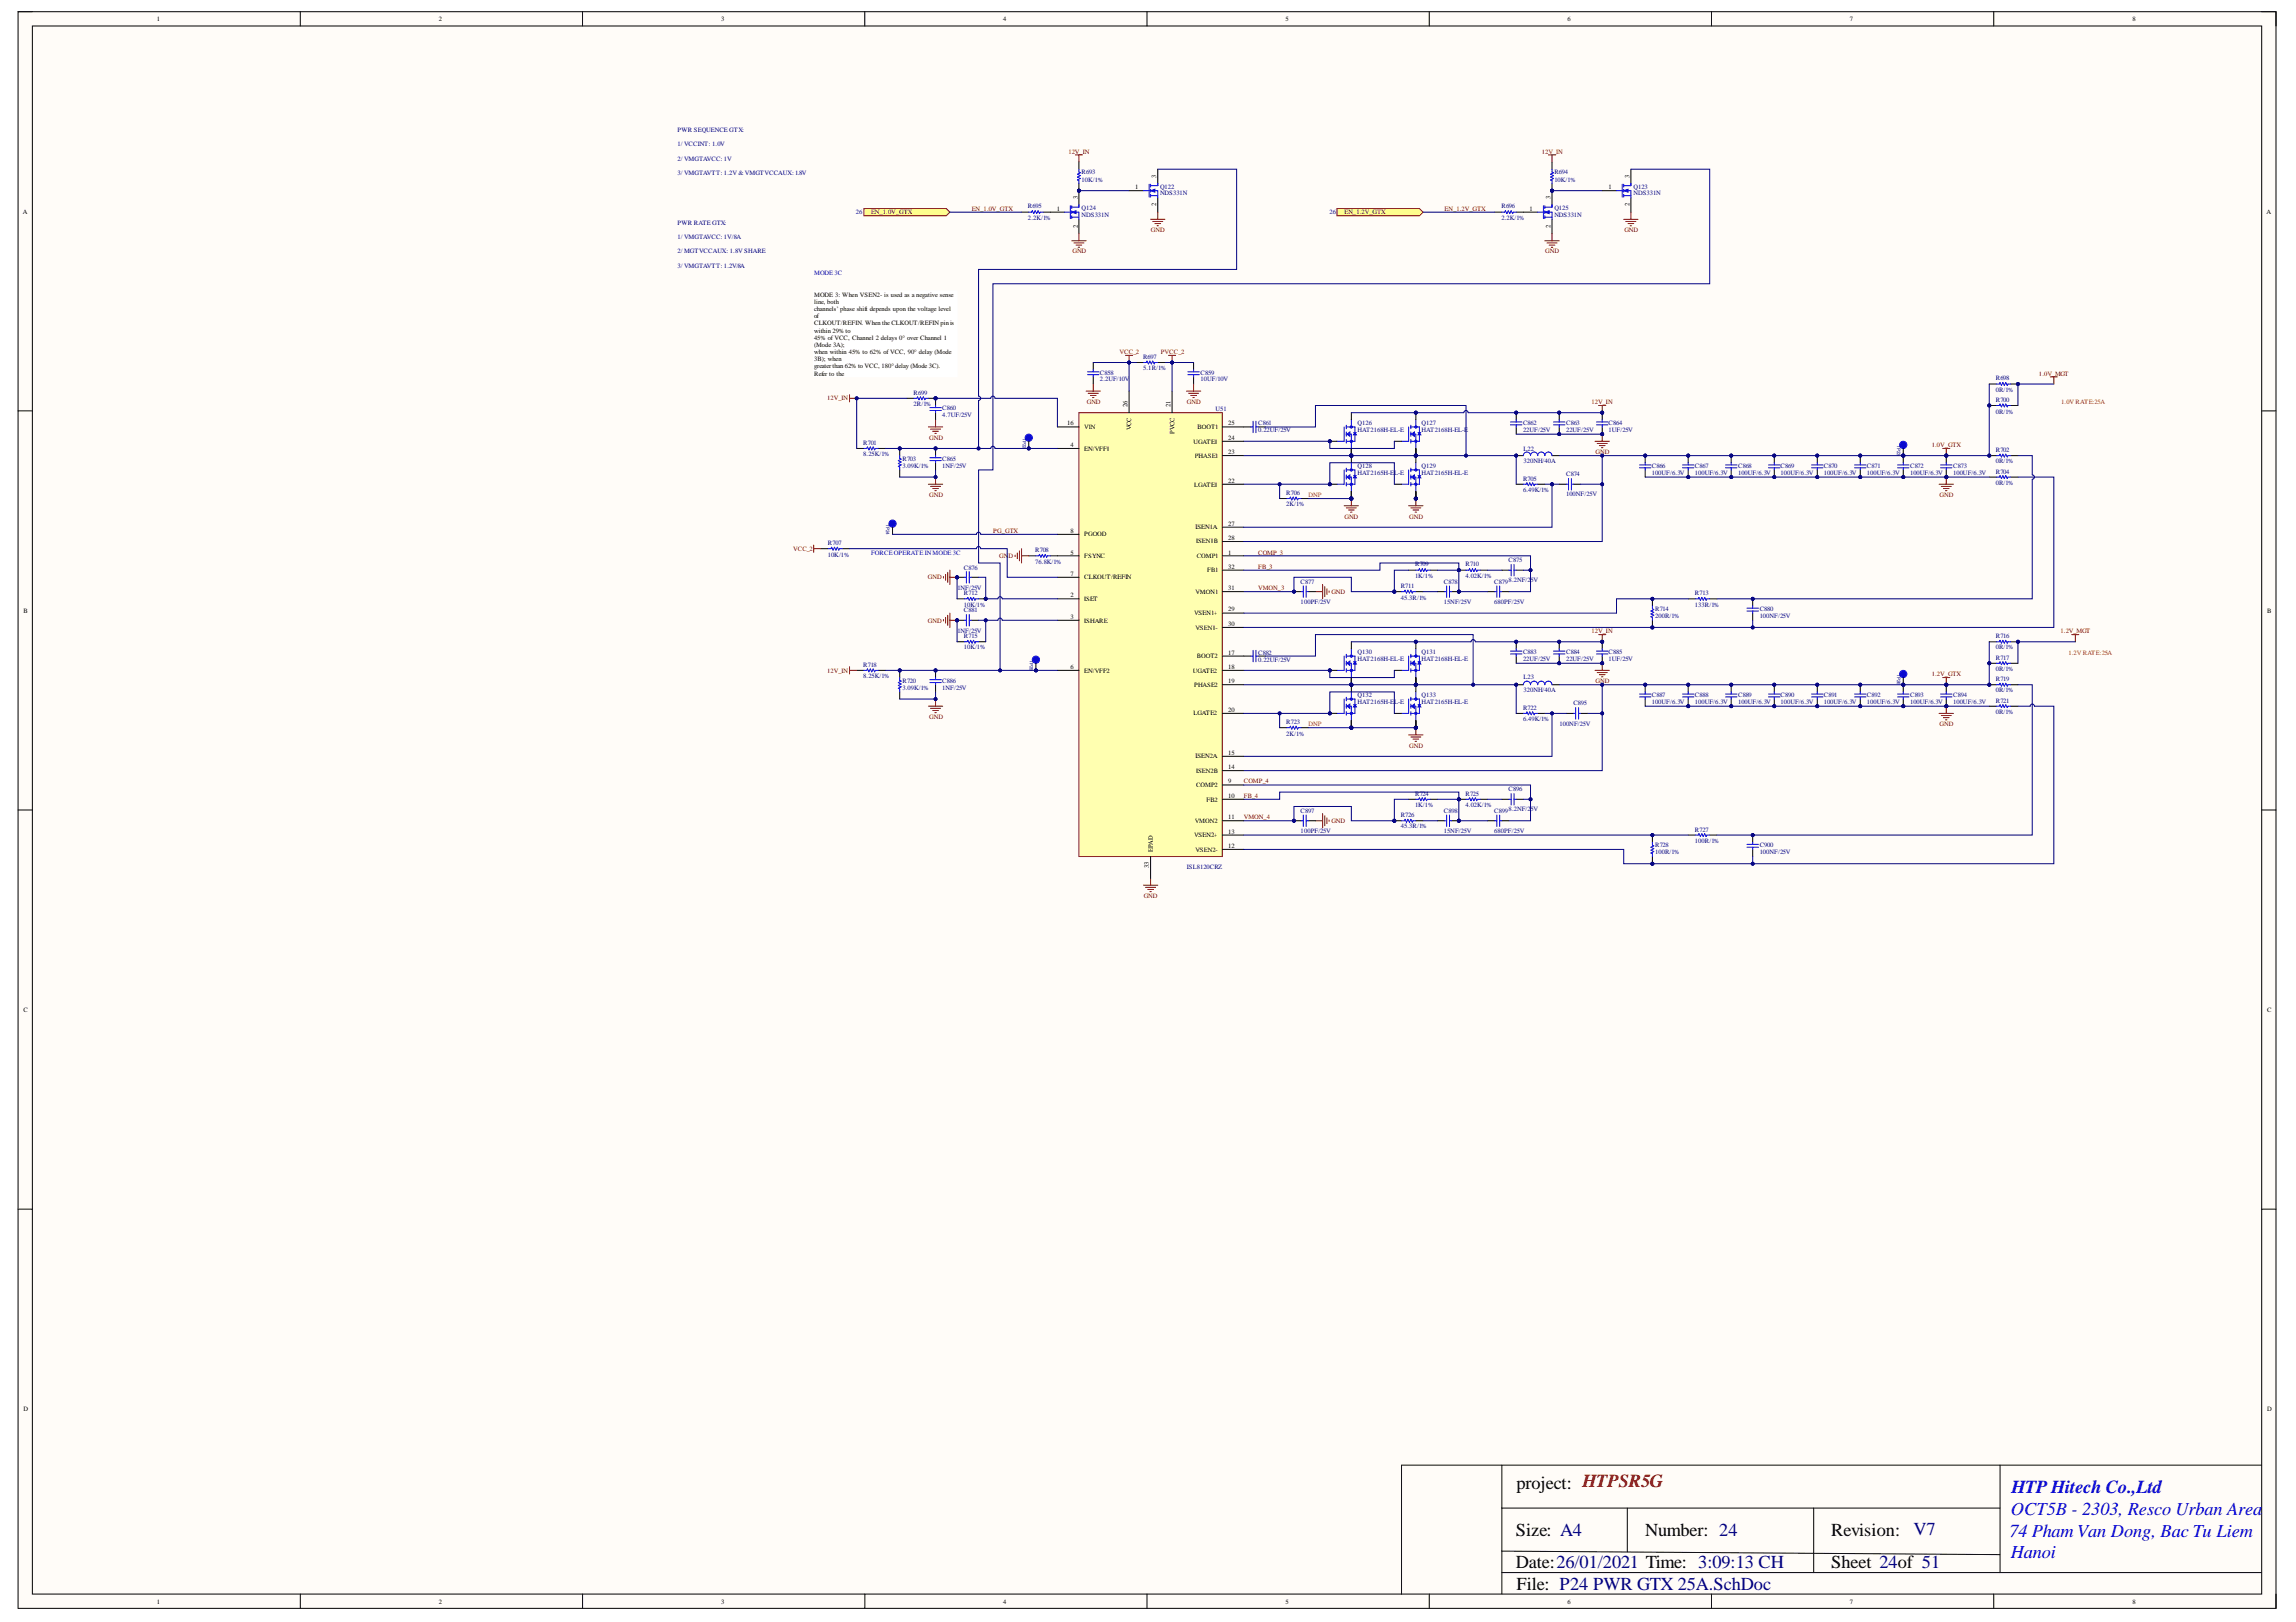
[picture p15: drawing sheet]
<svg xmlns="http://www.w3.org/2000/svg" width="297mm" height="210mm" viewBox="0 0 297 210" stroke-linecap="round" stroke-linejoin="round" font-family="sans-serif">
<defs><g id="words">
<g font-size="2.4">
<text x="196.2" y="192.6">project: HTPSR5G</text>
<text x="196.1" y="198.8">Size: A4</text>
<text x="196.1" y="202.9">Date:26/01/2021 Time: 3:09:13 CH</text>
<text x="212.9" y="198.8">Number: 24</text>
<text x="236.9" y="198.8">Revision:</text>
<text x="236.9" y="202.9">Sheet 24of 51</text>
<text x="196.2" y="205.7">File: P24 PWR GTX 25A.SchDoc</text>
</g>
<g font-size="2.4" fill="#00f">
<text x="260.1" y="196">OCT5B - 2303, Resco Urban Area</text>
<text x="260.2" y="193.2">HTP Hitech Co.,Ltd</text>
<text x="260" y="198.9">74 Pham Van Dong, Bac Tu Liem</text>
<text x="260.1" y="201.6">Hanoi</text>
</g>
<text font-size="2.4" fill="#000080" x="247.5" y="198.6">V7</text>
<g font-size=".8">
<text x="20.3" y="2.7">1</text>
<text x="56.8" y="2.7">2</text>
<text x="93.3" y="2.7">3</text>
<text x="129.8" y="2.7">4</text>
<text x="166.3" y="2.7">5</text>
<text x="202.8" y="2.7">6</text>
<text x="239.3" y="2.7">7</text>
<text x="275.9" y="2.7">8</text>
<text x="149.6" y="23" transform="rotate(-90 149.6 23)">3</text>
<text x="210.8" y="23" transform="rotate(-90 210.8 23)">3</text>
<text x="3" y="27.6">A</text>
<text x="136.7" y="27.3">1</text>
<text x="139.4" y="29.5" transform="rotate(-90 139.4 29.5)">2</text>
<text x="139.4" y="25.8" transform="rotate(-90 139.4 25.8)">3</text>
<text x="146.9" y="24.5">1</text>
<text x="149.6" y="26.7" transform="rotate(-90 149.6 26.7)">2</text>
<text x="197.9" y="27.3">1</text>
<text x="200.6" y="29.5" transform="rotate(-90 200.6 29.5)">2</text>
<text x="200.6" y="25.8" transform="rotate(-90 200.6 25.8)">3</text>
<text x="208.1" y="24.5">1</text>
<text x="210.8" y="26.7" transform="rotate(-90 210.8 26.7)">2</text>
<text x="293.2" y="27.6">A</text>
<text x="105.3" y="38.4">MODE 3: When VSEN2- is used as a negative sense</text>
<text x="105.3" y="39.3">line, both</text>
<text x="105.3" y="40.2">channels’ phase shift depends upon the voltage level</text>
<text x="105.3" y="41.2">of</text>
<text x="105.3" y="42.1">CLKOUT/REFIN. When the CLKOUT/REFIN pin is</text>
<text x="105.3" y="43">within 29% to</text>
<text x="105.3" y="44">45% of VCC, Channel 2 delays 0° over Channel 1</text>
<text x="105.3" y="44.9">(Mode 3A);</text>
<text x="105.3" y="45.8">when within 45% to 62% of VCC, 90° delay (Mode</text>
<text x="105.3" y="46.7">3B); when</text>
<text x="105.3" y="47.7">greaterthan 62% to VCC, 180° delay (Mode 3C).</text>
<text x="105.3" y="48.6">Refer to the</text>
<text x="145.9" y="52.7" transform="rotate(-90 145.9 52.7)">26</text>
<text x="151.4" y="52.7" transform="rotate(-90 151.4 52.7)">21</text>
<text x="138.1" y="55">16</text>
<text x="138.5" y="57.8">4</text>
<text x="140.3" y="58.3">EN/VFF1</text>
<text x="140.3" y="55.5">VIN</text>
<text x="146.4" y="55.7" transform="rotate(-90 146.4 55.7)">VCC</text>
<text x="151.9" y="56.2" transform="rotate(-90 151.9 56.2)">PVCC</text>
<text x="154.4" y="57.4">UGATE1</text>
<text x="154.6" y="59.3">PHASE1</text>
<text x="154.9" y="55.5">BOOT1</text>
<text x="158.9" y="58.8">23</text>
<text x="158.9" y="56.9">24</text>
<text x="158.9" y="55">25</text>
<text x="154.5" y="63">LGATE1</text>
<text x="158.9" y="62.5">22</text>
<text x="138.5" y="71.8">5</text>
<text x="138.5" y="69">8</text>
<text x="140.3" y="69.4">PGOOD</text>
<text x="154.6" y="68.5">ISEN1A</text>
<text x="154.7" y="70.3">ISEN1B</text>
<text x="158.9" y="71.8">1</text>
<text x="158.9" y="68.1">27</text>
<text x="158.9" y="69.9">28</text>
<text x="138.5" y="77.3">2</text>
<text x="138.5" y="74.6">7</text>
<text x="140.3" y="77.8">ISET</text>
<text x="140.3" y="72.2">FSYNC</text>
<text x="140.3" y="75">CLKOUT/REFIN</text>
<text x="154.6" y="76.8">VMON1</text>
<text x="154.8" y="72.2">COMP1</text>
<text x="156.2" y="74.1">FB1</text>
<text x="158.9" y="76.3">31</text>
<text x="158.9" y="73.6">32</text>
<text x="3" y="79.3">B</text>
<text x="138.5" y="80.1">3</text>
<text x="140.3" y="80.6">ISHARE</text>
<text x="154.5" y="79.6">VSEN1+</text>
<text x="154.6" y="81.5">VSEN1-</text>
<text x="158.9" y="79.1">29</text>
<text x="158.9" y="81">30</text>
<text x="293.3" y="79.3">B</text>
<text x="138.5" y="86.6">6</text>
<text x="140.3" y="87.1">EN/VFF2</text>
<text x="154.3" y="87.1">UGATE2</text>
<text x="154.5" y="88.8">PHASE2</text>
<text x="154.8" y="85.2">BOOT2</text>
<text x="158.9" y="84.7">17</text>
<text x="158.9" y="86.6">18</text>
<text x="158.9" y="88.4">19</text>
<text x="154.4" y="92.6">LGATE2</text>
<text x="158.9" y="92.1">20</text>
<text x="154.6" y="98.1">ISEN2A</text>
<text x="154.7" y="101.9">COMP2</text>
<text x="154.7" y="100">ISEN2B</text>
<text x="158.9" y="101.4">9</text>
<text x="158.9" y="99.6">14</text>
<text x="158.9" y="97.7">15</text>
<text x="154.6" y="106.5">VMON2</text>
<text x="156.1" y="103.7">FB2</text>
<text x="158.9" y="103.2">10</text>
<text x="158.9" y="106">11</text>
<text x="158.9" y="107.9">13</text>
<text x="148.6" y="112.3" transform="rotate(-90 148.6 112.3)">33</text>
<text x="149.2" y="110.2" transform="rotate(-90 149.2 110.2)">EPAD</text>
<text x="154.5" y="108.4">VSEN2+</text>
<text x="154.6" y="110.2">VSEN2-</text>
<text x="158.9" y="109.7">12</text>
<text x="3" y="130.9">C</text>
<text x="293.3" y="130.9">C</text>
<text x="3" y="182.6">D</text>
<text x="293.3" y="182.6">D</text>
<text x="20.3" y="207.5">1</text>
<text x="56.8" y="207.5">2</text>
<text x="93.3" y="207.5">3</text>
<text x="129.8" y="207.5">4</text>
<text x="166.3" y="207.5">5</text>
<text x="202.8" y="207.5">6</text>
<text x="239.3" y="207.5">7</text>
<text x="275.9" y="207.5">8</text>
</g>
<g font-size=".8" fill="#000080">
<text x="87.6" y="17.1">PWR SEQUENCE GTX:</text>
<text x="87.6" y="18.9">1/ VCCINT: 1.0V</text>
<text x="87.6" y="20.8">2/ VMGTAVCC: 1V</text>
<text x="87.6" y="22.7">3/ VMGTAVTT: 1.2V &amp; VMGTVCCAUX: 1.8V</text>
<text x="139.9" y="23.5">10K/1%</text>
<text x="139.9" y="22.6">R693</text>
<text x="201.1" y="23.5">10K/1%</text>
<text x="201.1" y="22.6">R694</text>
<text x="87.6" y="29.1">PWR RATE GTX:</text>
<text x="110.7" y="27.7">26</text>
<text x="133" y="28.5">2.2K/1%</text>
<text x="133" y="27">R695</text>
<text x="139.9" y="27.1">Q124</text>
<text x="139.9" y="28.1">NDS331N</text>
<text x="150.1" y="24.4">Q122</text>
<text x="150.1" y="25.3">NDS331N</text>
<text x="172" y="27.7">26</text>
<text x="194.2" y="28.5">2.2K/1%</text>
<text x="194.2" y="27">R696</text>
<text x="201.1" y="27.1">Q125</text>
<text x="201.1" y="28.1">NDS331N</text>
<text x="211.3" y="24.4">Q123</text>
<text x="211.3" y="25.3">NDS331N</text>
<text x="87.6" y="30.9">1/ VMGTAVCC: 1V/8A</text>
<text x="87.6" y="32.8">2/ MGTVCCAUX: 1.8V SHARE</text>
<text x="87.6" y="34.7">3/ VMGTAVTT: 1.2V/8A</text>
<text x="147.9" y="47.9">5.1R/1%</text>
<text x="147.9" y="46.4">R697</text>
<text x="118.2" y="52.6">2R/1%</text>
<text x="118.2" y="51.1">R699</text>
<text x="121.9" y="53.1">C860</text>
<text x="142.3" y="49.4">2.2UF/10V</text>
<text x="142.3" y="48.5">C858</text>
<text x="155.3" y="49.4">10UF/10V</text>
<text x="155.3" y="48.5">C859</text>
<text x="157.3" y="53.2">U51</text>
<text x="258.2" y="50.7">0R/1%</text>
<text x="258.2" y="49.2">R698</text>
<text x="258.2" y="53.5">0R/1%</text>
<text x="258.2" y="52">R700</text>
<text x="111.7" y="59">8.25K/1%</text>
<text x="111.7" y="57.6">R701</text>
<text x="116.7" y="59.6">R703</text>
<text x="121.9" y="54">4.7UF/25V</text>
<text x="121.9" y="59.6">C865</text>
<text x="162.8" y="56">0.22UF/25V</text>
<text x="162.8" y="55">C861</text>
<text x="175.6" y="54.9">Q126</text>
<text x="175.6" y="55.9">HAT2168H-EL-E</text>
<text x="183.9" y="54.9">Q127</text>
<text x="183.9" y="55.9">HAT2168H-EL-E</text>
<text x="197" y="55.9">22UF/25V</text>
<text x="197" y="54.9">C862</text>
<text x="197.1" y="58.3">L22</text>
<text x="197.1" y="59.9">320NH/40A</text>
<text x="202.6" y="55.9">22UF/25V</text>
<text x="202.6" y="54.9">C863</text>
<text x="208.1" y="55.9">1UF/25V</text>
<text x="208.1" y="54.9">C864</text>
<text x="258.2" y="59.9">0R/1%</text>
<text x="258.2" y="58.5">R702</text>
<text x="116.7" y="60.5">3.09K/1%</text>
<text x="121.9" y="60.5">1NF/25V</text>
<text x="166.4" y="65.5">2K/1%</text>
<text x="166.4" y="64.1">R706</text>
<text x="175.6" y="60.5">Q128</text>
<text x="175.6" y="61.5">HAT2165H-EL-E</text>
<text x="183.9" y="60.5">Q129</text>
<text x="183.9" y="61.5">HAT2165H-EL-E</text>
<text x="197" y="63.7">6.49K/1%</text>
<text x="197" y="62.2">R705</text>
<text x="202.6" y="64.2">100NF/25V</text>
<text x="202.6" y="61.6">C874</text>
<text x="213.7" y="61.5">100UF/6.3V</text>
<text x="213.7" y="60.5">C866</text>
<text x="219.3" y="61.5">100UF/6.3V</text>
<text x="219.3" y="60.5">C867</text>
<text x="224.9" y="61.5">100UF/6.3V</text>
<text x="224.9" y="60.5">C868</text>
<text x="230.4" y="61.5">100UF/6.3V</text>
<text x="230.4" y="60.5">C869</text>
<text x="236" y="61.5">100UF/6.3V</text>
<text x="236" y="60.5">C870</text>
<text x="241.5" y="61.5">100UF/6.3V</text>
<text x="241.5" y="60.5">C871</text>
<text x="247.1" y="61.5">100UF/6.3V</text>
<text x="247.1" y="60.5">C872</text>
<text x="252.7" y="61.5">100UF/6.3V</text>
<text x="252.7" y="60.5">C873</text>
<text x="258.2" y="62.7">0R/1%</text>
<text x="258.2" y="61.3">R704</text>
<text x="107.1" y="70.5">R707</text>
<text x="133.9" y="71.4">R708</text>
<text x="107.1" y="72">10K/1%</text>
<text x="123.9" y="76.3">1NF/25V</text>
<text x="124.7" y="77">R712</text>
<text x="124.7" y="73.7">C876</text>
<text x="133.9" y="73">76.8K/1%</text>
<text x="168.3" y="75.6">C877</text>
<text x="181.2" y="77.6">45.3R/1%</text>
<text x="181.2" y="76.1">R711</text>
<text x="183.1" y="74.8">1K/1%</text>
<text x="183.1" y="73.3">R709</text>
<text x="186.8" y="75.6">C878</text>
<text x="189.6" y="74.8">4.02K/1%</text>
<text x="189.6" y="73.3">R710</text>
<text x="193.3" y="75.6">C879</text>
<text x="195.2" y="75.3">8.2NF/25V</text>
<text x="195.2" y="72.8">C875</text>
<text x="219.3" y="77">R713</text>
<text x="123.9" y="81.9">1NF/25V</text>
<text x="124.7" y="78.5">10K/1%</text>
<text x="124.7" y="82.6">R715</text>
<text x="124.7" y="79.2">C881</text>
<text x="168.3" y="78.1">100PF/25V</text>
<text x="186.8" y="78.1">15NF/25V</text>
<text x="193.3" y="78.1">680PF/25V</text>
<text x="214.1" y="80">200R/1%</text>
<text x="214.1" y="79">R714</text>
<text x="219.3" y="78.5">133R/1%</text>
<text x="227.7" y="80">100NF/25V</text>
<text x="227.7" y="79">C880</text>
<text x="258.2" y="82.6">R716</text>
<text x="111.7" y="87.7">8.25K/1%</text>
<text x="111.7" y="86.3">R718</text>
<text x="116.7" y="89.3">3.09K/1%</text>
<text x="116.7" y="88.3">R720</text>
<text x="121.9" y="89.3">1NF/25V</text>
<text x="121.9" y="88.3">C886</text>
<text x="124.7" y="84">10K/1%</text>
<text x="162.8" y="85.6">0.22UF/25V</text>
<text x="162.8" y="84.7">C882</text>
<text x="175.6" y="84.6">Q130</text>
<text x="175.6" y="85.5">HAT2168H-EL-E</text>
<text x="183.9" y="84.6">Q131</text>
<text x="183.9" y="85.5">HAT2168H-EL-E</text>
<text x="197" y="85.5">22UF/25V</text>
<text x="197" y="84.6">C883</text>
<text x="197.1" y="87.9">L23</text>
<text x="197.1" y="89.6">320NH/40A</text>
<text x="202.6" y="85.5">22UF/25V</text>
<text x="202.6" y="84.6">C884</text>
<text x="208.1" y="85.5">1UF/25V</text>
<text x="208.1" y="84.6">C885</text>
<text x="258.2" y="89.6">0R/1%</text>
<text x="258.2" y="88.2">R719</text>
<text x="258.2" y="84">0R/1%</text>
<text x="258.2" y="86.8">0R/1%</text>
<text x="258.2" y="85.4">R717</text>
<text x="166.4" y="95.2">2K/1%</text>
<text x="166.4" y="93.7">R723</text>
<text x="175.6" y="90.2">Q132</text>
<text x="175.6" y="91.1">HAT2165H-EL-E</text>
<text x="183.9" y="90.2">Q133</text>
<text x="183.9" y="91.1">HAT2165H-EL-E</text>
<text x="197" y="93.3">6.49K/1%</text>
<text x="197" y="91.9">R722</text>
<text x="201.8" y="94">100NF/25V</text>
<text x="203.5" y="91.3">C895</text>
<text x="213.7" y="91.1">100UF/6.3V</text>
<text x="213.7" y="90.2">C887</text>
<text x="219.3" y="91.1">100UF/6.3V</text>
<text x="219.3" y="90.2">C888</text>
<text x="224.9" y="91.1">100UF/6.3V</text>
<text x="224.9" y="90.2">C889</text>
<text x="230.4" y="91.1">100UF/6.3V</text>
<text x="230.4" y="90.2">C890</text>
<text x="236" y="91.1">100UF/6.3V</text>
<text x="236" y="90.2">C891</text>
<text x="241.5" y="91.1">100UF/6.3V</text>
<text x="241.5" y="90.2">C892</text>
<text x="247.1" y="91.1">100UF/6.3V</text>
<text x="247.1" y="90.2">C893</text>
<text x="252.7" y="91.1">100UF/6.3V</text>
<text x="252.7" y="90.2">C894</text>
<text x="258.2" y="92.4">0R/1%</text>
<text x="258.2" y="91">R721</text>
<text x="168.3" y="107.8">100PF/25V</text>
<text x="168.3" y="105.2">C897</text>
<text x="181.2" y="107.2">45.3R/1%</text>
<text x="181.2" y="105.8">R726</text>
<text x="183.1" y="104.5">1K/1%</text>
<text x="183.1" y="103">R724</text>
<text x="186.8" y="107.8">15NF/25V</text>
<text x="186.8" y="105.2">C898</text>
<text x="189.6" y="104.5">4.02K/1%</text>
<text x="189.6" y="103">R725</text>
<text x="193.3" y="107.8">680PF/25V</text>
<text x="193.3" y="105.2">C8998.2NF/25V</text>
<text x="195.2" y="102.4">C896</text>
<text x="219.3" y="107.6">R727</text>
<text x="153.5" y="112.5">ISL8120CRZ</text>
<text x="214.1" y="110.6">100R/1%</text>
<text x="214.1" y="109.6">R728</text>
<text x="219.3" y="109">100R/1%</text>
<text x="227.7" y="110.6">100NF/25V</text>
<text x="227.7" y="109.6">C900</text>
</g>
<g font-size=".8" fill="#800000">
<text x="138.2" y="19.9">12V_IN</text>
<text x="199.5" y="19.9">12V_IN</text>
<text x="112.7" y="27.7">EN_1.0V_GTX</text>
<text x="125.7" y="27.3">EN_1.0V_GTX</text>
<text x="173.9" y="27.7">EN_1.2V_GTX</text>
<text x="186.9" y="27.3">EN_1.2V_GTX</text>
<text x="138.7" y="32.8">GND</text>
<text x="148.9" y="30">GND</text>
<text x="199.9" y="32.8">GND</text>
<text x="210.1" y="30">GND</text>
<text x="144.8" y="45.8">VCC_2</text>
<text x="150.2" y="45.8">PVCC_2</text>
<text x="107" y="51.8">12V_IN</text>
<text x="140.6" y="52.2">GND</text>
<text x="153.5" y="52.2">GND</text>
<text x="205.9" y="52.2">12V_IN</text>
<text x="263.8" y="48.6">1.0V_MGT</text>
<text x="120.2" y="56.9">GND</text>
<text x="206.4" y="58.8">GND</text>
<text x="249.9" y="57.8">1.0V_GTX</text>
<text x="120.2" y="64.3">GND</text>
<text x="250.9" y="64.3">GND</text>
<text x="102.6" y="71.3">VCC_2</text>
<text x="128.5" y="69">PG_GTX</text>
<text x="162.8" y="71.8">COMP_3</text>
<text x="173.9" y="67.1">GND</text>
<text x="182.3" y="67.1">GND</text>
<text x="120" y="75">GND</text>
<text x="129.3" y="72.2">GN</text>
<text x="130.5" y="72.2">D</text>
<text x="162.8" y="76.3">VMON_3</text>
<text x="162.8" y="73.6">FB_3</text>
<text x="172.2" y="76.8">GND</text>
<text x="120" y="80.6">GND</text>
<text x="205.9" y="81.9">12V_IN</text>
<text x="266.6" y="81.9">1.2V_MGT</text>
<text x="107" y="87.1">12V_IN</text>
<text x="206.4" y="88.4">GND</text>
<text x="249.9" y="87.5">1.2V_GTX</text>
<text x="120.2" y="93.1">GND</text>
<text x="250.9" y="94">GND</text>
<text x="160.9" y="101.4">COMP_4</text>
<text x="182.3" y="96.8">GND</text>
<text x="160.9" y="106">VMON_4</text>
<text x="160.9" y="103.2">FB_4</text>
<text x="172.2" y="106.5">GND</text>
<text x="148" y="116.2">GND</text>
</g>
<g font-size=".8" fill="#00f">
<text x="105.3" y="35.6">MODE 3C</text>
<text x="112.7" y="71.8">FORCE OPERATE IN MODE 3C</text>
</g>
<g font-size=".8" fill="#f00">
<text x="266.7" y="52.2">1.0V RATE:25A</text>
<text x="169.3" y="64.3">DNP</text>
<text x="267.6" y="84.7">1.2V RATE:25A</text>
<text x="169.3" y="94">DNP</text>
</g>
<g font-size=".6" fill="#000080">
<text x="132.3" y="56.6" transform="rotate(90 132.3 56.6)">TP22</text>
<text x="245.4" y="57.6" transform="rotate(90 245.4 57.6)">TP23</text>
<text x="114.6" y="67.8" transform="rotate(90 114.6 67.8)">TP24</text>
<text x="133.2" y="85.4" transform="rotate(90 133.2 85.4)">TP25</text>
<text x="245.4" y="87.2" transform="rotate(90 245.4 87.2)">TP26</text>
</g>
</g></defs>
<path d="M2.3 1.5h292.2v206.6h-292.2z" fill-rule="evenodd" fill="#fffcf8"/>
<path d="M2.3 1.5h292.2v206.6h-292.2z" fill="none" stroke="#000" stroke-width=".13"/>
<path d="M4.2 3.4h288.4v202.9h-288.4z" fill-rule="evenodd" fill="#fffcf8"/>
<g fill="none" stroke="#000" stroke-width=".13">
<path d="M2.3 1.5h1.9M4.2 3.4h288.4v202.9h-288.4zM38.8 1.5v1.9M75.4 1.5v1.9M111.9 1.5v1.9M148.4 1.5v1.9M184.9 1.5v1.9M221.4 1.5v1.9M257.9 1.5v1.9M292.6 1.5h1.9v1.9M2.3 53.2h1.9M292.6 53.2h1.9"/>
<path d="M2.3 104.8h1.9M292.6 104.8h1.9M2.3 156.5h1.9M292.6 156.5h1.9M194.3 189.6v16.7M194.3 195.2h64.5M210.5 195.2v5.6M234.6 195.2v8.3M258.8 189.6v13.9M292.6 189.6h-111.3v16.7M38.9 206.3v1.8M75.4 206.3v1.8"/>
<path d="M111.9 206.3v1.8M148.4 206.3v1.8M184.9 206.3v1.8M194.3 200.7l64.5 .5M194.3 203.5h98.3M221.4 206.3v1.8M257.9 206.3v1.8M294.5 206.3v1.8"/>
</g>
<circle cx="121" cy="51.5" r=".18" fill="#000080"/>
<circle cx="121" cy="51.5" r=".18" fill="none" stroke="#000080" stroke-width=".13"/>
<path d="M121 51.5v1" fill="none" stroke="#000" stroke-width=".13"/>
<circle cx="121" cy="51.5" r=".18" fill="#000080"/>
<circle cx="121" cy="51.5" r=".18" fill="none" stroke="#000080" stroke-width=".13"/>
<path d="M121 53.4v.9" fill="none" stroke="#000" stroke-width=".13"/>
<path d="M120.3 53.1h1.5M120.3 52.8h1.5M121 52.5v.3M121 53.1v.3" fill="none" stroke="#00f" stroke-width=".13"/>
<path d="M120.1 55.2h1.9M120.4 55.5h1.3M120.7 55.8h.7M120.9 56.1h.2M121 54.3v.9" fill="none" stroke="#800000" stroke-width=".13"/>
<circle cx="121" cy="51.5" r=".18" fill="#000080"/>
<circle cx="121" cy="51.5" r=".18" fill="none" stroke="#000080" stroke-width=".13"/>
<path d="M117.3 51.5h1M120.1 51.5h.9" fill="none" stroke="#000" stroke-width=".13"/>
<circle cx="121" cy="51.5" r=".18" fill="#000080"/>
<circle cx="121" cy="51.5" r=".18" fill="none" stroke="#000080" stroke-width=".13"/>
<path d="M118.3 51.5h.3l.1-.1 .2 .3 .2-.3 .2 .3 .2-.3 .1 .3 .1-.2h.4" fill="none" stroke="#00f" stroke-width=".13"/>
<path d="M109.9 51.1v.9M109.9 51.5h.9" fill="none" stroke="#800000" stroke-width=".13"/>
<circle cx="110.8" cy="51.5" r=".19" fill="#000080"/>
<circle cx="110.8" cy="51.5" r=".19" fill="none" stroke="#000080" stroke-width=".13"/>
<circle cx="116.4" cy="58" r=".19" fill="#000080"/>
<circle cx="116.4" cy="58" r=".19" fill="none" stroke="#000080" stroke-width=".13"/>
<path d="M116.4 58v1" fill="none" stroke="#000" stroke-width=".13"/>
<circle cx="116.4" cy="58" r=".19" fill="#000080"/>
<circle cx="116.4" cy="58" r=".19" fill="none" stroke="#000080" stroke-width=".13"/>
<path d="M116.4 60.8v.9" fill="none" stroke="#000" stroke-width=".13"/>
<path d="M116.4 59v.3l.2 .1-.4 .2 .4 .2-.4 .2 .4 .2-.4 .1 .2 .1v.4" fill="none" stroke="#00f" stroke-width=".13"/>
<circle cx="121" cy="58" r=".19" fill="#000080"/>
<circle cx="121" cy="58" r=".19" fill="none" stroke="#000080" stroke-width=".13"/>
<path d="M121 58v1M121 59.9v.9" fill="none" stroke="#000" stroke-width=".13"/>
<circle cx="121" cy="58" r=".19" fill="#000080"/>
<circle cx="121" cy="58" r=".19" fill="none" stroke="#000080" stroke-width=".13"/>
<path d="M120.3 59.2h1.5M120.3 59.6h1.5M121 59v.2M121 59.6v.3" fill="none" stroke="#00f" stroke-width=".13"/>
<path d="M120.1 62.7h1.9M120.4 62.9h1.3M120.7 63.2h.7M120.9 63.5h.2M121 61.7v1" fill="none" stroke="#800000" stroke-width=".13"/>
<circle cx="121" cy="61.7" r=".18" fill="#000080"/>
<circle cx="121" cy="61.7" r=".18" fill="none" stroke="#000080" stroke-width=".13"/>
<path d="M110.8 58h1M113.6 58h.9" fill="none" stroke="#000" stroke-width=".13"/>
<path d="M111.8 58h.3l.1-.2 .2 .4 .2-.4 .2 .4 .2-.4 .2 .4v-.2h.4" fill="none" stroke="#00f" stroke-width=".13"/>
<circle cx="127.5" cy="77.5" r=".19" fill="#000080"/>
<circle cx="127.5" cy="77.5" r=".19" fill="none" stroke="#000080" stroke-width=".13"/>
<path d="M126.6 77.5h.9" fill="none" stroke="#000" stroke-width=".13"/>
<circle cx="127.5" cy="77.5" r=".19" fill="#000080"/>
<circle cx="127.5" cy="77.5" r=".19" fill="none" stroke="#000080" stroke-width=".13"/>
<path d="M123.8 77.5h.9" fill="none" stroke="#000" stroke-width=".13"/>
<path d="M124.7 77.5h.4l.1-.2 .2 .4 .2-.4 .2 .4 .1-.4 .2 .4 .1-.2h.4" fill="none" stroke="#00f" stroke-width=".13"/>
<circle cx="123.8" cy="74.7" r=".19" fill="#000080"/>
<circle cx="123.8" cy="74.7" r=".19" fill="none" stroke="#000080" stroke-width=".13"/>
<path d="M123.8 74.7h.9" fill="none" stroke="#000" stroke-width=".13"/>
<circle cx="123.8" cy="74.7" r=".19" fill="#000080"/>
<circle cx="123.8" cy="74.7" r=".19" fill="none" stroke="#000080" stroke-width=".13"/>
<path d="M125.7 74.7h.9" fill="none" stroke="#000" stroke-width=".13"/>
<path d="M124.7 74.7h.3M125 74v1.5M125.4 74v1.5M125.4 74.7h.3" fill="none" stroke="#00f" stroke-width=".13"/>
<path d="M122.1 74.6v.2M122.3 74.3v.8M122.6 74.1v1.3M122.9 73.8v1.8M122.9 74.7h.9" fill="none" stroke="#800000" stroke-width=".13"/>
<circle cx="123.8" cy="74.7" r=".19" fill="#000080"/>
<circle cx="123.8" cy="74.7" r=".19" fill="none" stroke="#000080" stroke-width=".13"/>
<path d="M123.8 83h.9M126.6 83h.9" fill="none" stroke="#000" stroke-width=".13"/>
<path d="M124.7 83h.4l.1-.1 .2 .3 .2-.3 .2 .3 .1-.3 .2 .3 .1-.2h.4" fill="none" stroke="#00f" stroke-width=".13"/>
<circle cx="123.8" cy="80.3" r=".18" fill="#000080"/>
<circle cx="123.8" cy="80.3" r=".18" fill="none" stroke="#000080" stroke-width=".13"/>
<path d="M123.8 80.3h.9" fill="none" stroke="#000" stroke-width=".13"/>
<circle cx="123.8" cy="80.3" r=".18" fill="#000080"/>
<circle cx="123.8" cy="80.3" r=".18" fill="none" stroke="#000080" stroke-width=".13"/>
<path d="M125.7 80.3h.9" fill="none" stroke="#000" stroke-width=".13"/>
<path d="M125 79.5v1.5M125.4 79.5v1.5M124.7 80.3h.3M125.4 80.3h.3" fill="none" stroke="#00f" stroke-width=".13"/>
<path d="M122.3 79.9v.7M122.6 79.6v1.3M122.9 79.3v1.9M122.1 80.2v.2M122.9 80.3h.9" fill="none" stroke="#800000" stroke-width=".13"/>
<circle cx="123.8" cy="80.3" r=".18" fill="#000080"/>
<circle cx="123.8" cy="80.3" r=".18" fill="none" stroke="#000080" stroke-width=".13"/>
<path d="M145.6 46h.9M146.1 46v.9" fill="none" stroke="#800000" stroke-width=".13"/>
<circle cx="146.1" cy="46.9" r=".18" fill="#000080"/>
<circle cx="146.1" cy="46.9" r=".18" fill="none" stroke="#000080" stroke-width=".13"/>
<path d="M141.4 46.9v.9M141.4 48.8v.9M147 46.9h.9M149.8 46.9h.9M154.4 46.9v.9M154.4 48.8v.9" fill="none" stroke="#000" stroke-width=".13"/>
<path d="M140.7 48.1h1.5M140.7 48.5h1.5M141.4 47.8v.3M141.4 48.5v.3M147.9 46.9h.4l.1-.2 .2 .4 .2-.4 .1 .4 .2-.4 .2 .4 .1-.2h.4M153.7 48.1h1.5M153.7 48.5h1.5M154.4 47.8v.3M154.4 48.5v.3" fill="none" stroke="#00f" stroke-width=".13"/>
<path d="M140.5 50.6h1.9M140.8 50.9h1.3M141.1 51.2h.7M141.3 51.5h.2M141.4 49.7v.9M151.2 46h.9M151.6 46v.9M153.5 50.6h1.8M153.8 50.9h1.3M154 51.2h.8M154.3 51.5h.2M154.4 49.7v.9" fill="none" stroke="#800000" stroke-width=".13"/>
<circle cx="151.6" cy="46.9" r=".19" fill="#000080"/>
<circle cx="151.6" cy="46.9" r=".19" fill="none" stroke="#000080" stroke-width=".13"/>
<path d="M133.1 71.9h.9M135.9 71.9h.9" fill="none" stroke="#000" stroke-width=".13"/>
<path d="M134 71.9h.4l.1-.2 .2 .4 .2-.4 .1 .4 .2-.4 .2 .4 .1-.2h.4" fill="none" stroke="#00f" stroke-width=".13"/>
<path d="M131.3 71.8v.2M131.6 71.6v.7M131.9 71.3v1.3M132.2 71v1.9M132.2 71.9h.9" fill="none" stroke="#800000" stroke-width=".13"/>
<circle cx="201.7" cy="56.2" r=".19" fill="#000080"/>
<circle cx="201.7" cy="56.2" r=".19" fill="none" stroke="#000080" stroke-width=".13"/>
<circle cx="201.7" cy="53.4" r=".19" fill="#000080"/>
<circle cx="201.7" cy="53.4" r=".19" fill="none" stroke="#000080" stroke-width=".13"/>
<path d="M201.7 55.3v.9" fill="none" stroke="#000" stroke-width=".13"/>
<circle cx="201.7" cy="56.2" r=".19" fill="#000080"/>
<circle cx="201.7" cy="56.2" r=".19" fill="none" stroke="#000080" stroke-width=".13"/>
<path d="M201.7 53.4v.9" fill="none" stroke="#000" stroke-width=".13"/>
<circle cx="201.7" cy="53.4" r=".19" fill="#000080"/>
<circle cx="201.7" cy="53.4" r=".19" fill="none" stroke="#000080" stroke-width=".13"/>
<path d="M201 54.6h1.5M201 55h1.5M201.7 54.3v.3M201.7 55v.3" fill="none" stroke="#00f" stroke-width=".13"/>
<circle cx="196.2" cy="53.4" r=".19" fill="#000080"/>
<circle cx="196.2" cy="53.4" r=".19" fill="none" stroke="#000080" stroke-width=".13"/>
<path d="M196.2 53.4v.9M196.2 55.3v.9" fill="none" stroke="#000" stroke-width=".13"/>
<circle cx="196.2" cy="53.4" r=".19" fill="#000080"/>
<circle cx="196.2" cy="53.4" r=".19" fill="none" stroke="#000080" stroke-width=".13"/>
<path d="M195.4 54.6h1.5M195.4 55h1.5M196.2 54.3v.3M196.2 55v.3" fill="none" stroke="#00f" stroke-width=".13"/>
<circle cx="207.3" cy="56.2" r=".19" fill="#000080"/>
<circle cx="207.3" cy="56.2" r=".19" fill="none" stroke="#000080" stroke-width=".13"/>
<circle cx="207.3" cy="53.4" r=".19" fill="#000080"/>
<circle cx="207.3" cy="53.4" r=".19" fill="none" stroke="#000080" stroke-width=".13"/>
<path d="M207.3 55.3v.9" fill="none" stroke="#000" stroke-width=".13"/>
<circle cx="207.3" cy="56.2" r=".19" fill="#000080"/>
<circle cx="207.3" cy="56.2" r=".19" fill="none" stroke="#000080" stroke-width=".13"/>
<path d="M207.3 53.4v.9" fill="none" stroke="#000" stroke-width=".13"/>
<circle cx="207.3" cy="53.4" r=".19" fill="#000080"/>
<circle cx="207.3" cy="53.4" r=".19" fill="none" stroke="#000080" stroke-width=".13"/>
<path d="M206.5 54.6h1.5M206.5 55h1.5M207.3 54.3v.3M207.3 55v.3" fill="none" stroke="#00f" stroke-width=".13"/>
<path d="M206.8 52.5h.9M207.3 52.5v.9" fill="none" stroke="#800000" stroke-width=".13"/>
<circle cx="207.3" cy="53.4" r=".19" fill="#000080"/>
<circle cx="207.3" cy="53.4" r=".19" fill="none" stroke="#000080" stroke-width=".13"/>
<path d="M206.4 57.1h1.8M206.6 57.4h1.3M206.9 57.7h.8M207.2 57.9h.2M207.3 56.2v.9" fill="none" stroke="#800000" stroke-width=".13"/>
<circle cx="207.3" cy="56.2" r=".19" fill="#000080"/>
<circle cx="207.3" cy="56.2" r=".19" fill="none" stroke="#000080" stroke-width=".13"/>
<path d="M173.9 65.5h1.8M174.2 65.7h1.3M174.5 66h.7M174.7 66.3h.2M174.8 64.5v1" fill="none" stroke="#800000" stroke-width=".13"/>
<circle cx="174.8" cy="64.5" r=".19" fill="#000080"/>
<circle cx="174.8" cy="64.5" r=".19" fill="none" stroke="#000080" stroke-width=".13"/>
<path d="M182.2 65.5h1.9M182.5 65.7h1.3M182.8 66h.7M183.1 66.3h.2M183.2 64.5v1" fill="none" stroke="#800000" stroke-width=".13"/>
<circle cx="183.2" cy="64.5" r=".19" fill="#000080"/>
<circle cx="183.2" cy="64.5" r=".19" fill="none" stroke="#000080" stroke-width=".13"/>
<circle cx="196.2" cy="59" r=".19" fill="#000080"/>
<circle cx="196.2" cy="59" r=".19" fill="none" stroke="#000080" stroke-width=".13"/>
<path d="M196.2 59h.9" fill="none" stroke="#000" stroke-width=".13"/>
<circle cx="196.2" cy="59" r=".19" fill="#000080"/>
<circle cx="196.2" cy="59" r=".19" fill="none" stroke="#000080" stroke-width=".13"/>
<path d="M200.8 59h.9M196.2 62.7h.9M198.9 62.7h1M201.7 62.7h.9M203.6 62.7h.9" fill="none" stroke="#000" stroke-width=".13"/>
<path d="M197.1 59a.47 .47 0 0 1 .4-.5 .47 .47 0 0 1 .5 .5 .47 .47 0 0 1 .5-.5 .47 .47 0 0 1 .4 .5 .46 .46 0 0 1 .5-.5 .46 .46 0 0 1 .5 .5 .47 .47 0 0 1 .4-.5 .47 .47 0 0 1 .5 .5M197.1 62.7h.3l.1-.2 .2 .4 .2-.4 .2 .4 .2-.4 .2 .4 .1-.2h.3M202.6 62.7h.3M202.9 61.9v1.5M203.3 62.7h.3M203.3 61.9v1.5" fill="none" stroke="#00f" stroke-width=".13"/>
<circle cx="188.7" cy="73.8" r=".18" fill="#000080"/>
<circle cx="188.7" cy="73.8" r=".18" fill="none" stroke="#000080" stroke-width=".13"/>
<path d="M188.7 73.8h1" fill="none" stroke="#000" stroke-width=".13"/>
<circle cx="188.7" cy="73.8" r=".18" fill="#000080"/>
<circle cx="188.7" cy="73.8" r=".18" fill="none" stroke="#000080" stroke-width=".13"/>
<path d="M191.5 73.8h.9" fill="none" stroke="#000" stroke-width=".13"/>
<path d="M189.7 73.8h.3l.1-.2 .2 .4 .2-.4 .2 .4 .2-.4 .1 .4 .1-.2h.4" fill="none" stroke="#00f" stroke-width=".13"/>
<circle cx="180.4" cy="76.6" r=".19" fill="#000080"/>
<circle cx="180.4" cy="76.6" r=".19" fill="none" stroke="#000080" stroke-width=".13"/>
<path d="M180.4 76.6h.9" fill="none" stroke="#000" stroke-width=".13"/>
<circle cx="180.4" cy="76.6" r=".19" fill="#000080"/>
<circle cx="180.4" cy="76.6" r=".19" fill="none" stroke="#000080" stroke-width=".13"/>
<path d="M183.2 76.6h.9" fill="none" stroke="#000" stroke-width=".13"/>
<path d="M181.3 76.6h.4l.1-.2 .2 .3 .1-.3 .2 .3 .2-.3 .2 .3 .1-.1h.4" fill="none" stroke="#00f" stroke-width=".13"/>
<circle cx="188.7" cy="76.6" r=".19" fill="#000080"/>
<circle cx="188.7" cy="76.6" r=".19" fill="none" stroke="#000080" stroke-width=".13"/>
<path d="M187.8 76.6h.9" fill="none" stroke="#000" stroke-width=".13"/>
<circle cx="188.7" cy="76.6" r=".19" fill="#000080"/>
<circle cx="188.7" cy="76.6" r=".19" fill="none" stroke="#000080" stroke-width=".13"/>
<path d="M182.2 73.8h1M185 73.8h1M186 76.6h.9M192.4 76.6h1M194.3 76.6h.9M194.3 73.8h.9M196.2 73.8h.9" fill="none" stroke="#000" stroke-width=".13"/>
<g fill="none" stroke="#00f" stroke-width=".13">
<path d="M183.2 73.8h.3l.1-.2 .2 .4 .2-.4 .2 .4 .2-.4 .2 .4 .1-.2h.3M186.9 76.6h.3M187.2 75.8v1.5M187.5 75.8v1.5M187.5 76.6h.3M193.4 76.6h.3M193.7 75.8v1.5M194 76.6h.3M194 75.8v1.5M195.2 73.8h.3M195.5 73v1.5M195.9 73v1.5"/>
<path d="M195.9 73.8h.3"/>
</g>
<path d="M170.2 76.6h.9M171.1 75.6v1.9M171.4 75.9v1.3M171.7 76.2v.7M171.9 76.5v.2" fill="none" stroke="#800000" stroke-width=".13"/>
<circle cx="167.4" cy="76.6" r=".19" fill="#000080"/>
<circle cx="167.4" cy="76.6" r=".19" fill="none" stroke="#000080" stroke-width=".13"/>
<path d="M167.4 76.6h.9" fill="none" stroke="#000" stroke-width=".13"/>
<circle cx="167.4" cy="76.6" r=".19" fill="#000080"/>
<circle cx="167.4" cy="76.6" r=".19" fill="none" stroke="#000080" stroke-width=".13"/>
<path d="M169.3 76.6h.9" fill="none" stroke="#000" stroke-width=".13"/>
<path d="M168.3 76.6h.3M168.6 75.8v1.5M169 75.8v1.5M169 76.6h.3" fill="none" stroke="#00f" stroke-width=".13"/>
<circle cx="235.1" cy="61.7" r=".19" fill="#000080"/>
<circle cx="235.1" cy="61.7" r=".19" fill="none" stroke="#000080" stroke-width=".13"/>
<circle cx="235.1" cy="59" r=".19" fill="#000080"/>
<circle cx="235.1" cy="59" r=".19" fill="none" stroke="#000080" stroke-width=".13"/>
<path d="M235.1 60.8v.9" fill="none" stroke="#000" stroke-width=".13"/>
<circle cx="235.1" cy="61.7" r=".19" fill="#000080"/>
<circle cx="235.1" cy="61.7" r=".19" fill="none" stroke="#000080" stroke-width=".13"/>
<path d="M235.1 59v.9" fill="none" stroke="#000" stroke-width=".13"/>
<circle cx="235.1" cy="59" r=".19" fill="#000080"/>
<circle cx="235.1" cy="59" r=".19" fill="none" stroke="#000080" stroke-width=".13"/>
<path d="M235.1 59.9v.3M234.4 60.2h1.4M234.4 60.5h1.4M235.1 60.5v.3" fill="none" stroke="#00f" stroke-width=".13"/>
<circle cx="240.7" cy="61.7" r=".19" fill="#000080"/>
<circle cx="240.7" cy="61.7" r=".19" fill="none" stroke="#000080" stroke-width=".13"/>
<circle cx="240.7" cy="59" r=".19" fill="#000080"/>
<circle cx="240.7" cy="59" r=".19" fill="none" stroke="#000080" stroke-width=".13"/>
<path d="M240.7 60.8v.9" fill="none" stroke="#000" stroke-width=".13"/>
<circle cx="240.7" cy="61.7" r=".19" fill="#000080"/>
<circle cx="240.7" cy="61.7" r=".19" fill="none" stroke="#000080" stroke-width=".13"/>
<path d="M240.7 59v.9" fill="none" stroke="#000" stroke-width=".13"/>
<circle cx="240.7" cy="59" r=".19" fill="#000080"/>
<circle cx="240.7" cy="59" r=".19" fill="none" stroke="#000080" stroke-width=".13"/>
<path d="M240.7 59.9v.3M239.9 60.2h1.5M239.9 60.5h1.5M240.7 60.5v.3" fill="none" stroke="#00f" stroke-width=".13"/>
<circle cx="246.2" cy="61.7" r=".19" fill="#000080"/>
<circle cx="246.2" cy="61.7" r=".19" fill="none" stroke="#000080" stroke-width=".13"/>
<circle cx="246.2" cy="59" r=".19" fill="#000080"/>
<circle cx="246.2" cy="59" r=".19" fill="none" stroke="#000080" stroke-width=".13"/>
<path d="M246.2 60.8v.9" fill="none" stroke="#000" stroke-width=".13"/>
<circle cx="246.2" cy="61.7" r=".19" fill="#000080"/>
<circle cx="246.2" cy="61.7" r=".19" fill="none" stroke="#000080" stroke-width=".13"/>
<path d="M246.2 59v.9" fill="none" stroke="#000" stroke-width=".13"/>
<circle cx="246.2" cy="59" r=".19" fill="#000080"/>
<circle cx="246.2" cy="59" r=".19" fill="none" stroke="#000080" stroke-width=".13"/>
<path d="M246.2 59.9v.3M245.5 60.2h1.5M245.5 60.5h1.5M246.2 60.5v.3" fill="none" stroke="#00f" stroke-width=".13"/>
<circle cx="251.8" cy="61.7" r=".18" fill="#000080"/>
<circle cx="251.8" cy="61.7" r=".18" fill="none" stroke="#000080" stroke-width=".13"/>
<circle cx="251.8" cy="59" r=".18" fill="#000080"/>
<circle cx="251.8" cy="59" r=".18" fill="none" stroke="#000080" stroke-width=".13"/>
<path d="M251.8 60.8v.9" fill="none" stroke="#000" stroke-width=".13"/>
<circle cx="251.8" cy="61.7" r=".18" fill="#000080"/>
<circle cx="251.8" cy="61.7" r=".18" fill="none" stroke="#000080" stroke-width=".13"/>
<path d="M251.8 59v.9" fill="none" stroke="#000" stroke-width=".13"/>
<circle cx="251.8" cy="59" r=".18" fill="#000080"/>
<circle cx="251.8" cy="59" r=".18" fill="none" stroke="#000080" stroke-width=".13"/>
<path d="M251.8 59.9v.3M251.1 60.2h1.4M251.1 60.5h1.4M251.8 60.5v.3" fill="none" stroke="#00f" stroke-width=".13"/>
<circle cx="212.8" cy="59" r=".18" fill="#000080"/>
<circle cx="212.8" cy="59" r=".18" fill="none" stroke="#000080" stroke-width=".13"/>
<path d="M212.8 59v.9M212.8 60.8v.9" fill="none" stroke="#000" stroke-width=".13"/>
<circle cx="212.8" cy="59" r=".18" fill="#000080"/>
<circle cx="212.8" cy="59" r=".18" fill="none" stroke="#000080" stroke-width=".13"/>
<path d="M212.8 59.9v.3M212.1 60.2h1.5M212.1 60.5h1.5M212.8 60.5v.3" fill="none" stroke="#00f" stroke-width=".13"/>
<circle cx="218.4" cy="61.7" r=".18" fill="#000080"/>
<circle cx="218.4" cy="61.7" r=".18" fill="none" stroke="#000080" stroke-width=".13"/>
<circle cx="218.4" cy="59" r=".18" fill="#000080"/>
<circle cx="218.4" cy="59" r=".18" fill="none" stroke="#000080" stroke-width=".13"/>
<path d="M218.4 60.8v.9" fill="none" stroke="#000" stroke-width=".13"/>
<circle cx="218.4" cy="61.7" r=".18" fill="#000080"/>
<circle cx="218.4" cy="61.7" r=".18" fill="none" stroke="#000080" stroke-width=".13"/>
<path d="M218.4 59v.9" fill="none" stroke="#000" stroke-width=".13"/>
<circle cx="218.4" cy="59" r=".18" fill="#000080"/>
<circle cx="218.4" cy="59" r=".18" fill="none" stroke="#000080" stroke-width=".13"/>
<path d="M218.4 59.9v.3M217.7 60.2h1.4M217.7 60.5h1.4M218.4 60.5v.3" fill="none" stroke="#00f" stroke-width=".13"/>
<circle cx="224" cy="61.7" r=".18" fill="#000080"/>
<circle cx="224" cy="61.7" r=".18" fill="none" stroke="#000080" stroke-width=".13"/>
<circle cx="224" cy="59" r=".18" fill="#000080"/>
<circle cx="224" cy="59" r=".18" fill="none" stroke="#000080" stroke-width=".13"/>
<path d="M224 60.8v.9" fill="none" stroke="#000" stroke-width=".13"/>
<circle cx="224" cy="61.7" r=".18" fill="#000080"/>
<circle cx="224" cy="61.7" r=".18" fill="none" stroke="#000080" stroke-width=".13"/>
<path d="M224 59v.9" fill="none" stroke="#000" stroke-width=".13"/>
<circle cx="224" cy="59" r=".18" fill="#000080"/>
<circle cx="224" cy="59" r=".18" fill="none" stroke="#000080" stroke-width=".13"/>
<path d="M224 59.9v.3M223.2 60.2h1.5M223.2 60.5h1.5M224 60.5v.3" fill="none" stroke="#00f" stroke-width=".13"/>
<circle cx="229.5" cy="61.7" r=".19" fill="#000080"/>
<circle cx="229.5" cy="61.7" r=".19" fill="none" stroke="#000080" stroke-width=".13"/>
<circle cx="229.5" cy="59" r=".19" fill="#000080"/>
<circle cx="229.5" cy="59" r=".19" fill="none" stroke="#000080" stroke-width=".13"/>
<path d="M229.5 60.8v.9" fill="none" stroke="#000" stroke-width=".13"/>
<circle cx="229.5" cy="61.7" r=".19" fill="#000080"/>
<circle cx="229.5" cy="61.7" r=".19" fill="none" stroke="#000080" stroke-width=".13"/>
<path d="M229.5 59v.9" fill="none" stroke="#000" stroke-width=".13"/>
<circle cx="229.5" cy="59" r=".19" fill="#000080"/>
<circle cx="229.5" cy="59" r=".19" fill="none" stroke="#000080" stroke-width=".13"/>
<path d="M229.5 59.9v.3M228.8 60.2h1.5M228.8 60.5h1.5M229.5 60.5v.3" fill="none" stroke="#00f" stroke-width=".13"/>
<path d="M250.9 62.7h1.8M251.1 62.9h1.3M251.4 63.2h.8M251.7 63.5h.2M251.8 61.7v1" fill="none" stroke="#800000" stroke-width=".13"/>
<circle cx="251.8" cy="61.7" r=".18" fill="#000080"/>
<circle cx="251.8" cy="61.7" r=".18" fill="none" stroke="#000080" stroke-width=".13"/>
<circle cx="213.8" cy="81.2" r=".18" fill="#000080"/>
<circle cx="213.8" cy="81.2" r=".18" fill="none" stroke="#000080" stroke-width=".13"/>
<circle cx="213.8" cy="77.5" r=".19" fill="#000080"/>
<circle cx="213.8" cy="77.5" r=".19" fill="none" stroke="#000080" stroke-width=".13"/>
<path d="M213.8 80.3v.9" fill="none" stroke="#000" stroke-width=".13"/>
<circle cx="213.8" cy="81.2" r=".18" fill="#000080"/>
<circle cx="213.8" cy="81.2" r=".18" fill="none" stroke="#000080" stroke-width=".13"/>
<path d="M213.8 77.5v.9" fill="none" stroke="#000" stroke-width=".13"/>
<circle cx="213.8" cy="77.5" r=".19" fill="#000080"/>
<circle cx="213.8" cy="77.5" r=".19" fill="none" stroke="#000080" stroke-width=".13"/>
<path d="M213.8 78.4v.4l.2 .1-.4 .2 .4 .2-.4 .1 .4 .2-.4 .2 .2 .1v.4M219.3 77.5h.4l.1-.2 .2 .4 .2-.4 .2 .4 .1-.4 .2 .4 .1-.2h.4M258.3 61.7h.4l.1-.1 .1 .3 .2-.3 .2 .3 .2-.3 .2 .3 .1-.2h.3" fill="none" stroke="#00f" stroke-width=".13"/>
<path d="M218.4 77.5h.9M221.2 77.5h.9M257.4 61.7h.9M260.1 61.7h1" fill="none" stroke="#000" stroke-width=".13"/>
<circle cx="257.4" cy="59" r=".18" fill="#000080"/>
<circle cx="257.4" cy="59" r=".18" fill="none" stroke="#000080" stroke-width=".13"/>
<path d="M257.4 59h.9M260.1 59h1" fill="none" stroke="#000" stroke-width=".13"/>
<circle cx="257.4" cy="59" r=".18" fill="#000080"/>
<circle cx="257.4" cy="59" r=".18" fill="none" stroke="#000080" stroke-width=".13"/>
<path d="M258.3 59h.4l.1-.2 .1 .3 .2-.3 .2 .3 .2-.3 .2 .3 .1-.1h.3M161.8 84.9h.3M162.1 84.2v1.4M162.5 84.2v1.4M162.5 84.9h.3" fill="none" stroke="#00f" stroke-width=".13"/>
<path d="M160.9 84.9h.9M162.8 84.9h.9" fill="none" stroke="#000" stroke-width=".13"/>
<circle cx="201.7" cy="85.8" r=".19" fill="#000080"/>
<circle cx="201.7" cy="85.8" r=".19" fill="none" stroke="#000080" stroke-width=".13"/>
<circle cx="201.7" cy="83" r=".19" fill="#000080"/>
<circle cx="201.7" cy="83" r=".19" fill="none" stroke="#000080" stroke-width=".13"/>
<path d="M201.7 84.9v.9" fill="none" stroke="#000" stroke-width=".13"/>
<circle cx="201.7" cy="85.8" r=".19" fill="#000080"/>
<circle cx="201.7" cy="85.8" r=".19" fill="none" stroke="#000080" stroke-width=".13"/>
<path d="M201.7 83.1v.9" fill="none" stroke="#000" stroke-width=".13"/>
<circle cx="201.7" cy="83" r=".19" fill="#000080"/>
<circle cx="201.7" cy="83" r=".19" fill="none" stroke="#000080" stroke-width=".13"/>
<path d="M201 84.3h1.5M201 84.6h1.5M201.7 84v.3M201.7 84.6v.3" fill="none" stroke="#00f" stroke-width=".13"/>
<circle cx="196.2" cy="83" r=".19" fill="#000080"/>
<circle cx="196.2" cy="83" r=".19" fill="none" stroke="#000080" stroke-width=".13"/>
<path d="M196.2 83.1v.9M196.2 84.9v.9" fill="none" stroke="#000" stroke-width=".13"/>
<circle cx="196.2" cy="83" r=".19" fill="#000080"/>
<circle cx="196.2" cy="83" r=".19" fill="none" stroke="#000080" stroke-width=".13"/>
<path d="M195.4 84.3h1.5M195.4 84.6h1.5M196.2 84v.3M196.2 84.6v.3" fill="none" stroke="#00f" stroke-width=".13"/>
<circle cx="207.3" cy="85.8" r=".19" fill="#000080"/>
<circle cx="207.3" cy="85.8" r=".19" fill="none" stroke="#000080" stroke-width=".13"/>
<circle cx="207.3" cy="83.1" r=".19" fill="#000080"/>
<circle cx="207.3" cy="83.1" r=".19" fill="none" stroke="#000080" stroke-width=".13"/>
<path d="M207.3 84.9v.9" fill="none" stroke="#000" stroke-width=".13"/>
<circle cx="207.3" cy="85.8" r=".19" fill="#000080"/>
<circle cx="207.3" cy="85.8" r=".19" fill="none" stroke="#000080" stroke-width=".13"/>
<path d="M207.3 83.1v.9" fill="none" stroke="#000" stroke-width=".13"/>
<circle cx="207.3" cy="83.1" r=".19" fill="#000080"/>
<circle cx="207.3" cy="83.1" r=".19" fill="none" stroke="#000080" stroke-width=".13"/>
<path d="M206.5 84.3h1.5M206.5 84.6h1.5M207.3 84v.3M207.3 84.6v.3" fill="none" stroke="#00f" stroke-width=".13"/>
<path d="M206.8 82.1h.9M207.3 82.1v1" fill="none" stroke="#800000" stroke-width=".13"/>
<circle cx="207.3" cy="83.1" r=".19" fill="#000080"/>
<circle cx="207.3" cy="83.1" r=".19" fill="none" stroke="#000080" stroke-width=".13"/>
<path d="M206.4 86.8h1.8M206.6 87h1.3M206.9 87.3h.8M207.2 87.6h.2M207.3 85.8v1" fill="none" stroke="#800000" stroke-width=".13"/>
<circle cx="207.3" cy="85.8" r=".19" fill="#000080"/>
<circle cx="207.3" cy="85.8" r=".19" fill="none" stroke="#000080" stroke-width=".13"/>
<circle cx="196.2" cy="88.6" r=".19" fill="#000080"/>
<circle cx="196.2" cy="88.6" r=".19" fill="none" stroke="#000080" stroke-width=".13"/>
<path d="M196.2 88.6h.9" fill="none" stroke="#000" stroke-width=".13"/>
<circle cx="196.2" cy="88.6" r=".19" fill="#000080"/>
<circle cx="196.2" cy="88.6" r=".19" fill="none" stroke="#000080" stroke-width=".13"/>
<path d="M200.8 88.6h.9" fill="none" stroke="#000" stroke-width=".13"/>
<path d="M197.1 88.6a.47 .47 0 0 1 .4-.5 .47 .47 0 0 1 .5 .5 .47 .47 0 0 1 .5-.5 .47 .47 0 0 1 .4 .5 .46 .46 0 0 1 .5-.5 .46 .46 0 0 1 .5 .5 .47 .47 0 0 1 .4-.5 .47 .47 0 0 1 .5 .5" fill="none" stroke="#00f" stroke-width=".13"/>
<path d="M182.2 95.1h1.9M182.5 95.4h1.3M182.8 95.6h.7M183.1 95.9h.2M183.2 94.2v.9" fill="none" stroke="#800000" stroke-width=".13"/>
<circle cx="183.2" cy="94.2" r=".19" fill="#000080"/>
<circle cx="183.2" cy="94.2" r=".19" fill="none" stroke="#000080" stroke-width=".13"/>
<path d="M196.2 92.3h.9M198.9 92.3h1M202.6 92.3h1M204.5 92.3h.9" fill="none" stroke="#000" stroke-width=".13"/>
<path d="M197.1 92.3h.3l.1-.2 .2 .4 .2-.4 .2 .4 .2-.4 .2 .4 .1-.2h.3M203.6 92.3h.2M203.8 91.6v1.5M204.2 92.3h.3M204.2 91.6v1.5" fill="none" stroke="#00f" stroke-width=".13"/>
<path d="M147.9 114.6h1.9M148.2 114.8h1.3M148.5 115.1h.7M148.8 115.4h.1M148.9 113.6v1" fill="none" stroke="#800000" stroke-width=".13"/>
<circle cx="116.4" cy="86.8" r=".19" fill="#000080"/>
<circle cx="116.4" cy="86.8" r=".19" fill="none" stroke="#000080" stroke-width=".13"/>
<path d="M116.4 86.8v.9" fill="none" stroke="#000" stroke-width=".13"/>
<circle cx="116.4" cy="86.8" r=".19" fill="#000080"/>
<circle cx="116.4" cy="86.8" r=".19" fill="none" stroke="#000080" stroke-width=".13"/>
<path d="M116.4 89.5v1" fill="none" stroke="#000" stroke-width=".13"/>
<path d="M116.4 87.7v.4h.2l-.4 .2 .4 .2-.4 .2 .4 .2-.4 .2 .2 .1v.3" fill="none" stroke="#00f" stroke-width=".13"/>
<circle cx="121" cy="86.8" r=".19" fill="#000080"/>
<circle cx="121" cy="86.8" r=".19" fill="none" stroke="#000080" stroke-width=".13"/>
<path d="M121 86.8v.9M121 88.6v.9" fill="none" stroke="#000" stroke-width=".13"/>
<circle cx="121" cy="86.8" r=".19" fill="#000080"/>
<circle cx="121" cy="86.8" r=".19" fill="none" stroke="#000080" stroke-width=".13"/>
<path d="M120.3 88h1.5M120.3 88.3h1.5M121 87.7v.3M121 88.3v.3" fill="none" stroke="#00f" stroke-width=".13"/>
<path d="M120.1 91.4h1.9M120.4 91.7h1.3M120.7 91.9h.7M120.9 92.2h.2M121 90.5v.9" fill="none" stroke="#800000" stroke-width=".13"/>
<circle cx="121" cy="90.5" r=".18" fill="#000080"/>
<circle cx="121" cy="90.5" r=".18" fill="none" stroke="#000080" stroke-width=".13"/>
<path d="M110.8 86.8h1M113.6 86.8h.9" fill="none" stroke="#000" stroke-width=".13"/>
<path d="M111.8 86.8h.3l.1-.2 .2 .3 .2-.3 .2 .3 .2-.3 .2 .3v-.1h.4" fill="none" stroke="#00f" stroke-width=".13"/>
<path d="M109.9 86.3v.9M109.9 86.8h.9" fill="none" stroke="#800000" stroke-width=".13"/>
<circle cx="188.7" cy="103.4" r=".19" fill="#000080"/>
<circle cx="188.7" cy="103.4" r=".19" fill="none" stroke="#000080" stroke-width=".13"/>
<path d="M188.7 103.4h1" fill="none" stroke="#000" stroke-width=".13"/>
<circle cx="188.7" cy="103.4" r=".19" fill="#000080"/>
<circle cx="188.7" cy="103.4" r=".19" fill="none" stroke="#000080" stroke-width=".13"/>
<path d="M191.5 103.4h.9" fill="none" stroke="#000" stroke-width=".13"/>
<path d="M189.7 103.4h.3l.1-.2 .2 .4 .2-.4 .2 .4 .2-.4 .1 .4 .1-.2h.4" fill="none" stroke="#00f" stroke-width=".13"/>
<circle cx="180.4" cy="106.2" r=".19" fill="#000080"/>
<circle cx="180.4" cy="106.2" r=".19" fill="none" stroke="#000080" stroke-width=".13"/>
<path d="M180.4 106.2h.9" fill="none" stroke="#000" stroke-width=".13"/>
<circle cx="180.4" cy="106.2" r=".19" fill="#000080"/>
<circle cx="180.4" cy="106.2" r=".19" fill="none" stroke="#000080" stroke-width=".13"/>
<path d="M183.2 106.2h.9" fill="none" stroke="#000" stroke-width=".13"/>
<path d="M181.3 106.2h.4l.1-.2 .2 .4 .1-.4 .2 .4 .2-.4 .2 .4 .1-.2h.4" fill="none" stroke="#00f" stroke-width=".13"/>
<circle cx="188.7" cy="106.2" r=".19" fill="#000080"/>
<circle cx="188.7" cy="106.2" r=".19" fill="none" stroke="#000080" stroke-width=".13"/>
<path d="M187.8 106.2h.9" fill="none" stroke="#000" stroke-width=".13"/>
<circle cx="188.7" cy="106.2" r=".19" fill="#000080"/>
<circle cx="188.7" cy="106.2" r=".19" fill="none" stroke="#000080" stroke-width=".13"/>
<path d="M182.2 103.4h1M185 103.4h1M186 106.2h.9M192.4 106.2h1M194.3 106.2h.9M194.3 103.4h.9M196.2 103.4h.9" fill="none" stroke="#000" stroke-width=".13"/>
<g fill="none" stroke="#00f" stroke-width=".13">
<path d="M183.2 103.4h.3l.1-.2 .2 .4 .2-.4 .2 .4 .2-.4 .2 .4 .1-.2h.3M186.9 106.2h.3M187.2 105.5v1.5M187.5 105.5v1.5M187.5 106.2h.3M193.4 106.2h.3M193.7 105.5v1.5M194 106.2h.3M194 105.5v1.5M195.2 103.4h.3M195.5 102.7v1.5M195.9 102.7v1.5"/>
<path d="M195.9 103.4h.3"/>
</g>
<path d="M170.2 106.2h.9M171.1 105.3v1.8M171.4 105.6v1.3M171.7 105.8v.8M171.9 106.1v.2" fill="none" stroke="#800000" stroke-width=".13"/>
<circle cx="167.4" cy="106.2" r=".19" fill="#000080"/>
<circle cx="167.4" cy="106.2" r=".19" fill="none" stroke="#000080" stroke-width=".13"/>
<path d="M167.4 106.2h.9" fill="none" stroke="#000" stroke-width=".13"/>
<circle cx="167.4" cy="106.2" r=".19" fill="#000080"/>
<circle cx="167.4" cy="106.2" r=".19" fill="none" stroke="#000080" stroke-width=".13"/>
<path d="M169.3 106.2h.9" fill="none" stroke="#000" stroke-width=".13"/>
<path d="M168.3 106.2h.3M168.6 105.5v1.5M169 105.5v1.5M169 106.2h.3" fill="none" stroke="#00f" stroke-width=".13"/>
<path d="M139.6 53.4h18.5v57.4h-18.5z" fill-rule="evenodd" fill="#ffffb0"/>
<path d="M139.6 53.4h18.5v57.4h-18.5z" fill="none" stroke="#800000" stroke-width=".13"/>
<g fill="none" stroke="#000" stroke-width=".13">
<path d="M136.8 58h2.8M136.8 55.2h2.8M146.1 50.6v2.8M151.6 50.6v2.8M158.1 55.2h2.8M158.1 59h2.8M158.1 57.1h2.8M136.8 71.9h2.8M136.8 77.5h2.8M136.8 74.7h2.8M136.8 69.1h2.8M158.1 71.9h2.8"/>
<path d="M158.1 62.7h2.8M158.1 68.2h2.8M158.1 70.1h2.8M158.1 79.3h2.8M158.1 76.6h2.8M158.1 73.8h2.8M136.8 80.3h2.8M136.8 86.8h2.8M158.1 86.8h2.8M158.1 99.7h2.8M158.1 97.9h2.8M158.1 84.9h2.8"/>
<path d="M158.1 88.6h2.8M158.1 92.3h2.8M158.1 81.2h2.8M148.9 110.8v2.8M158.1 101.6h2.8M158.1 103.4h2.8M158.1 106.2h2.8M158.1 109.9h2.8M158.1 108.1h2.8"/>
</g>
<circle cx="213.8" cy="111.8" r=".18" fill="#000080"/>
<circle cx="213.8" cy="111.8" r=".18" fill="none" stroke="#000080" stroke-width=".13"/>
<circle cx="213.8" cy="108.1" r=".18" fill="#000080"/>
<circle cx="213.8" cy="108.1" r=".18" fill="none" stroke="#000080" stroke-width=".13"/>
<path d="M213.8 110.8v1" fill="none" stroke="#000" stroke-width=".13"/>
<circle cx="213.8" cy="111.8" r=".18" fill="#000080"/>
<circle cx="213.8" cy="111.8" r=".18" fill="none" stroke="#000080" stroke-width=".13"/>
<path d="M213.8 108.1v.9" fill="none" stroke="#000" stroke-width=".13"/>
<circle cx="213.8" cy="108.1" r=".18" fill="#000080"/>
<circle cx="213.8" cy="108.1" r=".18" fill="none" stroke="#000080" stroke-width=".13"/>
<path d="M213.8 109v.4l.2 .1-.4 .1 .4 .2-.4 .2 .4 .2-.4 .2 .2 .1v.3M219.3 108.1h.4l.1-.2 .2 .4 .2-.4 .2 .4 .1-.4 .2 .4 .1-.2h.4" fill="none" stroke="#00f" stroke-width=".13"/>
<path d="M218.4 108.1h.9M221.2 108.1h.9" fill="none" stroke="#000" stroke-width=".13"/>
<circle cx="226.8" cy="77.5" r=".18" fill="#000080"/>
<circle cx="226.8" cy="77.5" r=".18" fill="none" stroke="#000080" stroke-width=".13"/>
<path d="M226.7 77.5v.9M226.7 79.3v1" fill="none" stroke="#000" stroke-width=".13"/>
<circle cx="226.8" cy="77.5" r=".18" fill="#000080"/>
<circle cx="226.8" cy="77.5" r=".18" fill="none" stroke="#000080" stroke-width=".13"/>
<path d="M226 78.7h1.5M226 79.1h1.5M226.7 78.4v.3M226.7 79.1v.2" fill="none" stroke="#00f" stroke-width=".13"/>
<circle cx="226.8" cy="108.1" r=".18" fill="#000080"/>
<circle cx="226.8" cy="108.1" r=".18" fill="none" stroke="#000080" stroke-width=".13"/>
<path d="M226.7 108.1v.9M226.7 109.9v.9" fill="none" stroke="#000" stroke-width=".13"/>
<circle cx="226.8" cy="108.1" r=".18" fill="#000080"/>
<circle cx="226.8" cy="108.1" r=".18" fill="none" stroke="#000080" stroke-width=".13"/>
<path d="M226 109.3h1.5M226 109.6h1.5M226.7 109v.3M226.7 109.6v.3" fill="none" stroke="#00f" stroke-width=".13"/>
<circle cx="235.1" cy="91.4" r=".19" fill="#000080"/>
<circle cx="235.1" cy="91.4" r=".19" fill="none" stroke="#000080" stroke-width=".13"/>
<circle cx="235.1" cy="88.6" r=".19" fill="#000080"/>
<circle cx="235.1" cy="88.6" r=".19" fill="none" stroke="#000080" stroke-width=".13"/>
<path d="M235.1 90.5v.9" fill="none" stroke="#000" stroke-width=".13"/>
<circle cx="235.1" cy="91.4" r=".19" fill="#000080"/>
<circle cx="235.1" cy="91.4" r=".19" fill="none" stroke="#000080" stroke-width=".13"/>
<path d="M235.1 88.6v.9" fill="none" stroke="#000" stroke-width=".13"/>
<circle cx="235.1" cy="88.6" r=".19" fill="#000080"/>
<circle cx="235.1" cy="88.6" r=".19" fill="none" stroke="#000080" stroke-width=".13"/>
<path d="M234.4 89.8h1.4M234.4 90.2h1.4M235.1 89.5v.3M235.1 90.2v.3" fill="none" stroke="#00f" stroke-width=".13"/>
<circle cx="240.7" cy="91.4" r=".19" fill="#000080"/>
<circle cx="240.7" cy="91.4" r=".19" fill="none" stroke="#000080" stroke-width=".13"/>
<circle cx="240.7" cy="88.6" r=".19" fill="#000080"/>
<circle cx="240.7" cy="88.6" r=".19" fill="none" stroke="#000080" stroke-width=".13"/>
<path d="M240.7 90.5v.9" fill="none" stroke="#000" stroke-width=".13"/>
<circle cx="240.7" cy="91.4" r=".19" fill="#000080"/>
<circle cx="240.7" cy="91.4" r=".19" fill="none" stroke="#000080" stroke-width=".13"/>
<path d="M240.7 88.6v.9" fill="none" stroke="#000" stroke-width=".13"/>
<circle cx="240.7" cy="88.6" r=".19" fill="#000080"/>
<circle cx="240.7" cy="88.6" r=".19" fill="none" stroke="#000080" stroke-width=".13"/>
<path d="M239.9 89.8h1.5M239.9 90.2h1.5M240.7 89.5v.3M240.7 90.2v.3" fill="none" stroke="#00f" stroke-width=".13"/>
<circle cx="246.2" cy="91.4" r=".19" fill="#000080"/>
<circle cx="246.2" cy="91.4" r=".19" fill="none" stroke="#000080" stroke-width=".13"/>
<circle cx="246.2" cy="88.6" r=".19" fill="#000080"/>
<circle cx="246.2" cy="88.6" r=".19" fill="none" stroke="#000080" stroke-width=".13"/>
<path d="M246.2 90.5v.9" fill="none" stroke="#000" stroke-width=".13"/>
<circle cx="246.2" cy="91.4" r=".19" fill="#000080"/>
<circle cx="246.2" cy="91.4" r=".19" fill="none" stroke="#000080" stroke-width=".13"/>
<path d="M246.2 88.6v.9" fill="none" stroke="#000" stroke-width=".13"/>
<circle cx="246.2" cy="88.6" r=".19" fill="#000080"/>
<circle cx="246.2" cy="88.6" r=".19" fill="none" stroke="#000080" stroke-width=".13"/>
<path d="M245.5 89.8h1.5M245.5 90.2h1.5M246.2 89.5v.3M246.2 90.2v.3" fill="none" stroke="#00f" stroke-width=".13"/>
<circle cx="251.8" cy="91.4" r=".19" fill="#000080"/>
<circle cx="251.8" cy="91.4" r=".19" fill="none" stroke="#000080" stroke-width=".13"/>
<circle cx="251.8" cy="88.6" r=".19" fill="#000080"/>
<circle cx="251.8" cy="88.6" r=".19" fill="none" stroke="#000080" stroke-width=".13"/>
<path d="M251.8 90.5v.9" fill="none" stroke="#000" stroke-width=".13"/>
<circle cx="251.8" cy="91.4" r=".19" fill="#000080"/>
<circle cx="251.8" cy="91.4" r=".19" fill="none" stroke="#000080" stroke-width=".13"/>
<path d="M251.8 88.6v.9" fill="none" stroke="#000" stroke-width=".13"/>
<circle cx="251.8" cy="88.6" r=".19" fill="#000080"/>
<circle cx="251.8" cy="88.6" r=".19" fill="none" stroke="#000080" stroke-width=".13"/>
<path d="M251.1 89.8h1.4M251.1 90.2h1.4M251.8 89.5v.3M251.8 90.2v.3" fill="none" stroke="#00f" stroke-width=".13"/>
<circle cx="212.8" cy="88.6" r=".19" fill="#000080"/>
<circle cx="212.8" cy="88.6" r=".19" fill="none" stroke="#000080" stroke-width=".13"/>
<path d="M212.8 88.6v.9M212.8 90.5v.9" fill="none" stroke="#000" stroke-width=".13"/>
<circle cx="212.8" cy="88.6" r=".19" fill="#000080"/>
<circle cx="212.8" cy="88.6" r=".19" fill="none" stroke="#000080" stroke-width=".13"/>
<path d="M212.1 89.8h1.5M212.1 90.2h1.5M212.8 89.5v.3M212.8 90.2v.3" fill="none" stroke="#00f" stroke-width=".13"/>
<circle cx="218.4" cy="91.4" r=".19" fill="#000080"/>
<circle cx="218.4" cy="91.4" r=".19" fill="none" stroke="#000080" stroke-width=".13"/>
<circle cx="218.4" cy="88.6" r=".19" fill="#000080"/>
<circle cx="218.4" cy="88.6" r=".19" fill="none" stroke="#000080" stroke-width=".13"/>
<path d="M218.4 90.5v.9" fill="none" stroke="#000" stroke-width=".13"/>
<circle cx="218.4" cy="91.4" r=".19" fill="#000080"/>
<circle cx="218.4" cy="91.4" r=".19" fill="none" stroke="#000080" stroke-width=".13"/>
<path d="M218.4 88.6v.9" fill="none" stroke="#000" stroke-width=".13"/>
<circle cx="218.4" cy="88.6" r=".19" fill="#000080"/>
<circle cx="218.4" cy="88.6" r=".19" fill="none" stroke="#000080" stroke-width=".13"/>
<path d="M217.7 89.8h1.4M217.7 90.2h1.4M218.4 89.5v.3M218.4 90.2v.3" fill="none" stroke="#00f" stroke-width=".13"/>
<circle cx="224" cy="91.4" r=".19" fill="#000080"/>
<circle cx="224" cy="91.4" r=".19" fill="none" stroke="#000080" stroke-width=".13"/>
<circle cx="224" cy="88.6" r=".19" fill="#000080"/>
<circle cx="224" cy="88.6" r=".19" fill="none" stroke="#000080" stroke-width=".13"/>
<path d="M224 90.5v.9" fill="none" stroke="#000" stroke-width=".13"/>
<circle cx="224" cy="91.4" r=".19" fill="#000080"/>
<circle cx="224" cy="91.4" r=".19" fill="none" stroke="#000080" stroke-width=".13"/>
<path d="M224 88.6v.9" fill="none" stroke="#000" stroke-width=".13"/>
<circle cx="224" cy="88.6" r=".19" fill="#000080"/>
<circle cx="224" cy="88.6" r=".19" fill="none" stroke="#000080" stroke-width=".13"/>
<path d="M223.2 89.8h1.5M223.2 90.2h1.5M224 89.5v.3M224 90.2v.3" fill="none" stroke="#00f" stroke-width=".13"/>
<circle cx="229.5" cy="91.4" r=".19" fill="#000080"/>
<circle cx="229.5" cy="91.4" r=".19" fill="none" stroke="#000080" stroke-width=".13"/>
<circle cx="229.5" cy="88.6" r=".19" fill="#000080"/>
<circle cx="229.5" cy="88.6" r=".19" fill="none" stroke="#000080" stroke-width=".13"/>
<path d="M229.5 90.5v.9" fill="none" stroke="#000" stroke-width=".13"/>
<circle cx="229.5" cy="91.4" r=".19" fill="#000080"/>
<circle cx="229.5" cy="91.4" r=".19" fill="none" stroke="#000080" stroke-width=".13"/>
<path d="M229.5 88.6v.9" fill="none" stroke="#000" stroke-width=".13"/>
<circle cx="229.5" cy="88.6" r=".19" fill="#000080"/>
<circle cx="229.5" cy="88.6" r=".19" fill="none" stroke="#000080" stroke-width=".13"/>
<path d="M228.8 89.8h1.5M228.8 90.2h1.5M229.5 89.5v.3M229.5 90.2v.3" fill="none" stroke="#00f" stroke-width=".13"/>
<path d="M250.9 92.3h1.8M251.1 92.6h1.3M251.4 92.9h.8M251.7 93.2h.2M251.8 91.4v.9" fill="none" stroke="#800000" stroke-width=".13"/>
<circle cx="251.8" cy="91.4" r=".19" fill="#000080"/>
<circle cx="251.8" cy="91.4" r=".19" fill="none" stroke="#000080" stroke-width=".13"/>
<path d="M257.4 91.4h.9M260.1 91.4h1" fill="none" stroke="#000" stroke-width=".13"/>
<path d="M258.3 91.4h.4l.1-.2 .1 .4 .2-.4 .2 .4 .2-.4 .2 .4 .1-.2h.3" fill="none" stroke="#00f" stroke-width=".13"/>
<circle cx="257.4" cy="88.6" r=".19" fill="#000080"/>
<circle cx="257.4" cy="88.6" r=".19" fill="none" stroke="#000080" stroke-width=".13"/>
<path d="M257.4 88.6h.9M260.1 88.6h1" fill="none" stroke="#000" stroke-width=".13"/>
<circle cx="257.4" cy="88.6" r=".19" fill="#000080"/>
<circle cx="257.4" cy="88.6" r=".19" fill="none" stroke="#000080" stroke-width=".13"/>
<path d="M161.8 55.2h.3M162.1 54.5v1.5M162.5 54.5v1.5M162.5 55.2h.3M258.3 88.6h.4l.1-.2 .1 .4 .2-.4 .2 .4 .2-.4 .2 .4 .1-.2h.3" fill="none" stroke="#00f" stroke-width=".13"/>
<path d="M160.9 55.2h.9M162.8 55.2h.9" fill="none" stroke="#000" stroke-width=".13"/>
<path d="M105.3 37.6h18.5v11.2h-18.5z" fill-rule="evenodd" fill="#fff"/>
<path d="M105.3 37.6h18.5v11.2h-18.5z" fill="none" stroke="#fff" stroke-width=".13"/>
<path d="M106.2 71h.9M109 71h.9M165.5 64.5h1M168.3 64.5h1M165.5 94.2h1M168.3 94.2h1" fill="none" stroke="#000" stroke-width=".13"/>
<path d="M107.1 71h.4l.1-.2 .2 .4 .2-.4 .1 .4 .2-.4 .2 .4 .1-.2h.4M166.5 64.5h.3l.1-.2 .2 .4 .2-.4 .2 .4 .2-.4 .2 .4 .1-.2h.3M166.5 94.2h.3l.1-.2 .2 .4 .2-.4 .2 .4 .2-.4 .2 .4 .1-.2h.3" fill="none" stroke="#00f" stroke-width=".13"/>
<path d="M105.3 70.5v1M105.3 71h.9" fill="none" stroke="#800000" stroke-width=".13"/>
<circle cx="261.1" cy="49.7" r=".18" fill="#000080"/>
<circle cx="261.1" cy="49.7" r=".18" fill="none" stroke="#000080" stroke-width=".13"/>
<path d="M260.1 49.7h1" fill="none" stroke="#000" stroke-width=".13"/>
<circle cx="261.1" cy="49.7" r=".18" fill="#000080"/>
<circle cx="261.1" cy="49.7" r=".18" fill="none" stroke="#000080" stroke-width=".13"/>
<path d="M257.4 49.7h.9" fill="none" stroke="#000" stroke-width=".13"/>
<path d="M258.3 49.7h.4l.1-.2 .1 .4 .2-.4 .2 .4 .2-.4 .2 .4 .1-.2h.3" fill="none" stroke="#00f" stroke-width=".13"/>
<circle cx="257.4" cy="52.5" r=".19" fill="#000080"/>
<circle cx="257.4" cy="52.5" r=".19" fill="none" stroke="#000080" stroke-width=".13"/>
<path d="M257.4 52.5h.9M260.1 52.5h1" fill="none" stroke="#000" stroke-width=".13"/>
<circle cx="257.4" cy="52.5" r=".19" fill="#000080"/>
<circle cx="257.4" cy="52.5" r=".19" fill="none" stroke="#000080" stroke-width=".13"/>
<path d="M258.3 52.5h.4l.1-.2 .1 .4 .2-.4 .2 .4 .2-.4 .2 .4 .1-.2h.3" fill="none" stroke="#00f" stroke-width=".13"/>
<path d="M251.3 87.7h1M251.8 87.7v.9" fill="none" stroke="#800000" stroke-width=".13"/>
<circle cx="251.8" cy="88.6" r=".19" fill="#000080"/>
<circle cx="251.8" cy="88.6" r=".19" fill="none" stroke="#000080" stroke-width=".13"/>
<path d="M268 82.1h.9M268.5 82.1v1" fill="none" stroke="#800000" stroke-width=".13"/>
<circle cx="261.1" cy="83" r=".18" fill="#000080"/>
<circle cx="261.1" cy="83" r=".18" fill="none" stroke="#000080" stroke-width=".13"/>
<path d="M260.1 83.1h1" fill="none" stroke="#000" stroke-width=".13"/>
<circle cx="261.1" cy="83" r=".18" fill="#000080"/>
<circle cx="261.1" cy="83" r=".18" fill="none" stroke="#000080" stroke-width=".13"/>
<path d="M257.4 83.1h.9" fill="none" stroke="#000" stroke-width=".13"/>
<path d="M258.3 83.1h.4l.1-.2 .1 .3 .2-.3 .2 .3 .2-.3 .2 .3 .1-.1h.3" fill="none" stroke="#00f" stroke-width=".13"/>
<circle cx="257.4" cy="85.8" r=".18" fill="#000080"/>
<circle cx="257.4" cy="85.8" r=".18" fill="none" stroke="#000080" stroke-width=".13"/>
<path d="M257.4 85.8h.9M260.1 85.8h1" fill="none" stroke="#000" stroke-width=".13"/>
<circle cx="257.4" cy="85.8" r=".18" fill="#000080"/>
<circle cx="257.4" cy="85.8" r=".18" fill="none" stroke="#000080" stroke-width=".13"/>
<path d="M147.9 24.7h.8M148.7 23.8v1.7M148.9 24h.9M148.9 24.7h.9v.9M148.9 25.3h.9M148.9 23.8v.4M148.9 24.5v.4M148.9 25.1v.4M258.3 85.8h.4l.1-.2 .1 .4 .2-.4 .2 .4 .2-.4 .2 .4 .1-.2h.3" fill="none" stroke="#00f" stroke-width=".13"/>
<path d="M146.1 24.7h1.8M149.8 21.9v1.8M149.8 25.6v1.9" fill="none" stroke="#000" stroke-width=".13"/>
<path d="M148.9 24.7l.5-.2v.4z" fill="#00f"/>
<path d="M148.9 24.7l.5-.2v.4zM149.8 23.7v.3" fill="none" stroke="#00f" stroke-width=".13"/>
<circle cx="139.6" cy="24.7" r=".19" fill="#000080"/>
<circle cx="139.6" cy="24.7" r=".19" fill="none" stroke="#000080" stroke-width=".13"/>
<path d="M139.6 24.7v1.8" fill="none" stroke="#000" stroke-width=".13"/>
<circle cx="139.6" cy="24.7" r=".19" fill="#000080"/>
<circle cx="139.6" cy="24.7" r=".19" fill="none" stroke="#000080" stroke-width=".13"/>
<path d="M135.9 27.5h1.8M139.6 28.4v1.8" fill="none" stroke="#000" stroke-width=".13"/>
<path d="M137.7 27.5h.8M138.5 26.6v1.7M138.7 26.8h.9M138.7 27.5h.9v.9M138.7 28.1h.9M138.7 26.6v.4M138.7 27.3v.3M138.7 27.9v.4" fill="none" stroke="#00f" stroke-width=".13"/>
<path d="M138.7 27.5l.5-.2v.3z" fill="#00f"/>
<path d="M138.7 27.5l.5-.2v.3zM139.6 26.5v.3" fill="none" stroke="#00f" stroke-width=".13"/>
<path d="M138.7 31.2h1.8M138.9 31.4h1.3M139.1 20h.9M139.2 31.7h.8M139.5 32h.2M139.6 20v1M139.6 30.2v1" fill="none" stroke="#800000" stroke-width=".13"/>
<circle cx="139.6" cy="24.7" r=".19" fill="#000080"/>
<circle cx="139.6" cy="24.7" r=".19" fill="none" stroke="#000080" stroke-width=".13"/>
<path d="M139.6 21v.9M139.6 23.7v1" fill="none" stroke="#000" stroke-width=".13"/>
<circle cx="139.6" cy="24.7" r=".19" fill="#000080"/>
<circle cx="139.6" cy="24.7" r=".19" fill="none" stroke="#000080" stroke-width=".13"/>
<path d="M133.1 27.5h.4l.1-.2 .1 .3 .2-.3 .2 .3 .2-.3 .2 .3 .1-.1h.3M139.6 21.9v.4l.2 .1-.4 .1 .4 .2-.4 .2 .4 .2-.4 .2 .2 .1v.3" fill="none" stroke="#00f" stroke-width=".13"/>
<path d="M132.2 27.5h.9M134.9 27.5h1" fill="none" stroke="#000" stroke-width=".13"/>
<path d="M148.9 28.4h1.8M149.1 28.7h1.3M149.4 28.9h.8M149.7 29.2h.2M149.8 27.5v.9" fill="none" stroke="#800000" stroke-width=".13"/>
<path d="M111.8 27h10.6l.5 .5-.5 .4h-10.6z" fill-rule="evenodd" fill="#ffff80"/>
<path d="M111.8 27h10.6l.5 .5-.5 .4h-10.6z" fill="none" stroke="#800000" stroke-width=".13"/>
<path d="M207.3 24.7h1.8M211 21.9v1.8M211 25.6v1.9" fill="none" stroke="#000" stroke-width=".13"/>
<path d="M209.1 24.7h.8M209.9 23.8v1.7M210.1 24h.9M210.1 24.7h.9v.9M210.1 25.3h.9M210.1 23.8v.4M210.1 24.5v.4M210.1 25.1v.4" fill="none" stroke="#00f" stroke-width=".13"/>
<path d="M210.1 24.7l.5-.2v.4z" fill="#00f"/>
<path d="M210.1 24.7l.5-.2v.4zM211 23.7v.3" fill="none" stroke="#00f" stroke-width=".13"/>
<circle cx="200.8" cy="24.7" r=".18" fill="#000080"/>
<circle cx="200.8" cy="24.7" r=".18" fill="none" stroke="#000080" stroke-width=".13"/>
<path d="M200.8 24.7v1.8" fill="none" stroke="#000" stroke-width=".13"/>
<circle cx="200.8" cy="24.7" r=".18" fill="#000080"/>
<circle cx="200.8" cy="24.7" r=".18" fill="none" stroke="#000080" stroke-width=".13"/>
<path d="M197.1 27.5h1.8M200.8 28.4v1.8" fill="none" stroke="#000" stroke-width=".13"/>
<path d="M198.9 27.5h.8M199.7 26.6v1.7M199.9 26.8h.9M199.9 27.5h.9v.9M199.9 28.1h.9M199.9 26.6v.4M199.9 27.3v.3M199.9 27.9v.4" fill="none" stroke="#00f" stroke-width=".13"/>
<path d="M199.9 27.5l.5-.2v.3z" fill="#00f"/>
<path d="M199.9 27.5l.5-.2v.3zM200.8 26.5v.3" fill="none" stroke="#00f" stroke-width=".13"/>
<path d="M199.9 31.2h1.8M200.1 31.4h1.3M200.3 20h1M200.4 31.7h.8M200.7 32h.2M200.8 20v1M200.8 30.2v1" fill="none" stroke="#800000" stroke-width=".13"/>
<circle cx="200.8" cy="24.7" r=".18" fill="#000080"/>
<circle cx="200.8" cy="24.7" r=".18" fill="none" stroke="#000080" stroke-width=".13"/>
<path d="M200.8 21v.9M200.8 23.7v1" fill="none" stroke="#000" stroke-width=".13"/>
<circle cx="200.8" cy="24.7" r=".18" fill="#000080"/>
<circle cx="200.8" cy="24.7" r=".18" fill="none" stroke="#000080" stroke-width=".13"/>
<path d="M194.3 27.5h.4l.1-.2 .2 .3 .1-.3 .2 .3 .2-.3 .2 .3 .1-.1h.4M200.8 21.9v.4l.2 .1-.4 .1 .4 .2-.4 .2 .4 .2-.4 .2 .2 .1v.3" fill="none" stroke="#00f" stroke-width=".13"/>
<path d="M193.4 27.5h.9M196.2 27.5h.9" fill="none" stroke="#000" stroke-width=".13"/>
<path d="M210.1 28.4h1.8M210.3 28.7h1.3M210.6 28.9h.8M210.9 29.2h.2M211 27.5v.9" fill="none" stroke="#800000" stroke-width=".13"/>
<path d="M173 27h10.6l.5 .5-.5 .4h-10.6z" fill-rule="evenodd" fill="#ffff80"/>
<path d="M173 27h10.6l.5 .5-.5 .4h-10.6zM251.3 58h1M251.8 58v1" fill="none" stroke="#800000" stroke-width=".13"/>
<circle cx="251.8" cy="59" r=".18" fill="#000080"/>
<g fill="none" stroke="#000080" stroke-width=".13">
<path d="M211 21.9h10.2v14.8h-92.7v24.1h-1.9v12.1h2.8v13.9"/>
<circle cx="251.8" cy="59" r=".18"/>
</g>
<path d="M265.2 48.8h1M265.7 48.8v.9" fill="none" stroke="#800000" stroke-width=".13"/>
<circle cx="129.4" cy="86.8" r=".19" fill="#000080"/>
<circle cx="129.4" cy="86.8" r=".19" fill="none" stroke="#000080" stroke-width=".13"/>
<circle cx="172" cy="57.1" r=".19" fill="#000080"/>
<circle cx="172" cy="57.1" r=".19" fill="none" stroke="#000080" stroke-width=".13"/>
<circle cx="174.8" cy="59" r=".19" fill="#000080"/>
<circle cx="174.8" cy="59" r=".19" fill="none" stroke="#000080" stroke-width=".13"/>
<circle cx="174.8" cy="59" r=".19" fill="#000080"/>
<circle cx="174.8" cy="59" r=".19" fill="none" stroke="#000080" stroke-width=".13"/>
<circle cx="174.8" cy="59" r=".19" fill="#000080"/>
<circle cx="174.8" cy="59" r=".19" fill="none" stroke="#000080" stroke-width=".13"/>
<path d="M173.9 55.3v1.8h-.9M174.2 55v.5M174.2 55.9v.6M174.2 56.9v.4M174.2 56.2h.6v1.8M174.2 55.3h1.1v1.8h-1.1M174.8 54.3v1M175.1 56h.4" fill="none" stroke="#00f" stroke-width=".13"/>
<path d="M175.3 56l.2 .3h-.4z" fill="#00f"/>
<path d="M175.3 56l.2 .3h-.4z" fill="none" stroke="#00f" stroke-width=".13"/>
<path d="M174.3 56.2l.3-.3v.6z" fill="#00f"/>
<g fill="none" stroke="#00f" stroke-width=".13">
<path d="M174.3 56.2l.3-.3v.6zM174.7 57h.2v.2h-.2z"/>
<circle cx="174.8" cy="55.3" r=".13"/>
<circle cx="174.8" cy="57.1" r=".13"/>
</g>
<path d="M172 57.1h1" fill="none" stroke="#000" stroke-width=".13"/>
<circle cx="172" cy="57.1" r=".19" fill="#000080"/>
<circle cx="172" cy="57.1" r=".19" fill="none" stroke="#000080" stroke-width=".13"/>
<path d="M174.8 53.4v.9M174.8 58v1" fill="none" stroke="#000" stroke-width=".13"/>
<circle cx="174.8" cy="59" r=".19" fill="#000080"/>
<circle cx="174.8" cy="59" r=".19" fill="none" stroke="#000080" stroke-width=".13"/>
<path d="M174.8 58v1" fill="none" stroke="#000" stroke-width=".13"/>
<circle cx="174.8" cy="59" r=".19" fill="#000080"/>
<circle cx="174.8" cy="59" r=".19" fill="none" stroke="#000080" stroke-width=".13"/>
<path d="M174.8 58v1" fill="none" stroke="#000" stroke-width=".13"/>
<circle cx="174.8" cy="59" r=".19" fill="#000080"/>
<circle cx="174.8" cy="59" r=".19" fill="none" stroke="#000080" stroke-width=".13"/>
<circle cx="183.2" cy="53.4" r=".19" fill="#000080"/>
<circle cx="183.2" cy="53.4" r=".19" fill="none" stroke="#000080" stroke-width=".13"/>
<circle cx="183.2" cy="59" r=".19" fill="#000080"/>
<circle cx="183.2" cy="59" r=".19" fill="none" stroke="#000080" stroke-width=".13"/>
<circle cx="183.2" cy="59" r=".19" fill="#000080"/>
<circle cx="183.2" cy="59" r=".19" fill="none" stroke="#000080" stroke-width=".13"/>
<circle cx="183.2" cy="59" r=".19" fill="#000080"/>
<circle cx="183.2" cy="59" r=".19" fill="none" stroke="#000080" stroke-width=".13"/>
<path d="M182.2 55.3v1.8h-.9M182.5 55v.5M182.5 55.9v.6M182.5 56.9v.4M182.5 56.2h.7v1.8M182.5 55.3h1.1v1.8h-1.1M183.2 54.3v1M183.4 56h.4" fill="none" stroke="#00f" stroke-width=".13"/>
<path d="M183.6 56l.2 .3h-.4z" fill="#00f"/>
<path d="M183.6 56l.2 .3h-.4z" fill="none" stroke="#00f" stroke-width=".13"/>
<path d="M182.6 56.2l.4-.3v.6z" fill="#00f"/>
<g fill="none" stroke="#00f" stroke-width=".13">
<path d="M182.6 56.2l.4-.3v.6z"/>
<circle cx="183.2" cy="57.1" r=".13"/>
<circle cx="183.2" cy="55.3" r=".13"/>
</g>
<path d="M180.4 57.1h.9M183.2 53.4v.9" fill="none" stroke="#000" stroke-width=".13"/>
<circle cx="183.2" cy="53.4" r=".19" fill="#000080"/>
<circle cx="183.2" cy="53.4" r=".19" fill="none" stroke="#000080" stroke-width=".13"/>
<path d="M183.2 58v1" fill="none" stroke="#000" stroke-width=".13"/>
<circle cx="183.2" cy="59" r=".19" fill="#000080"/>
<circle cx="183.2" cy="59" r=".19" fill="none" stroke="#000080" stroke-width=".13"/>
<path d="M183.2 58v1" fill="none" stroke="#000" stroke-width=".13"/>
<circle cx="183.2" cy="59" r=".19" fill="#000080"/>
<circle cx="183.2" cy="59" r=".19" fill="none" stroke="#000080" stroke-width=".13"/>
<path d="M183.2 58v1" fill="none" stroke="#000" stroke-width=".13"/>
<circle cx="183.2" cy="59" r=".19" fill="#000080"/>
<circle cx="183.2" cy="59" r=".19" fill="none" stroke="#000080" stroke-width=".13"/>
<circle cx="172" cy="62.7" r=".19" fill="#000080"/>
<circle cx="172" cy="62.7" r=".19" fill="none" stroke="#000080" stroke-width=".13"/>
<circle cx="174.8" cy="59" r=".19" fill="#000080"/>
<circle cx="174.8" cy="59" r=".19" fill="none" stroke="#000080" stroke-width=".13"/>
<circle cx="174.8" cy="64.5" r=".19" fill="#000080"/>
<circle cx="174.8" cy="64.5" r=".19" fill="none" stroke="#000080" stroke-width=".13"/>
<circle cx="174.8" cy="64.5" r=".19" fill="#000080"/>
<circle cx="174.8" cy="64.5" r=".19" fill="none" stroke="#000080" stroke-width=".13"/>
<circle cx="174.8" cy="64.5" r=".19" fill="#000080"/>
<circle cx="174.8" cy="64.5" r=".19" fill="none" stroke="#000080" stroke-width=".13"/>
<path d="M174.8 59.9v.9M173.9 60.8v1.9h-.9M174.2 60.6v.4M174.2 61.5v.5M174.2 62.4v.5M174.2 61.7h.6v1.9M174.2 60.8h1.1v1.9h-1.1M175.1 61.6h.4" fill="none" stroke="#00f" stroke-width=".13"/>
<path d="M175.3 61.6l.2 .2h-.4z" fill="#00f"/>
<path d="M175.3 61.6l.2 .2h-.4z" fill="none" stroke="#00f" stroke-width=".13"/>
<path d="M174.3 61.7l.3-.2v.5z" fill="#00f"/>
<g fill="none" stroke="#00f" stroke-width=".13">
<path d="M174.3 61.7l.3-.2v.5zM174.7 62.6h.2v.2h-.2z"/>
<circle cx="174.8" cy="60.8" r=".13"/>
<circle cx="174.8" cy="62.7" r=".13"/>
</g>
<path d="M172 62.7h1" fill="none" stroke="#000" stroke-width=".13"/>
<circle cx="172" cy="62.7" r=".19" fill="#000080"/>
<circle cx="172" cy="62.7" r=".19" fill="none" stroke="#000080" stroke-width=".13"/>
<path d="M174.8 59v.9" fill="none" stroke="#000" stroke-width=".13"/>
<circle cx="174.8" cy="59" r=".19" fill="#000080"/>
<circle cx="174.8" cy="59" r=".19" fill="none" stroke="#000080" stroke-width=".13"/>
<path d="M174.8 63.6v.9" fill="none" stroke="#000" stroke-width=".13"/>
<circle cx="174.8" cy="64.5" r=".19" fill="#000080"/>
<circle cx="174.8" cy="64.5" r=".19" fill="none" stroke="#000080" stroke-width=".13"/>
<path d="M174.8 63.6v.9" fill="none" stroke="#000" stroke-width=".13"/>
<circle cx="174.8" cy="64.5" r=".19" fill="#000080"/>
<circle cx="174.8" cy="64.5" r=".19" fill="none" stroke="#000080" stroke-width=".13"/>
<path d="M174.8 63.6v.9" fill="none" stroke="#000" stroke-width=".13"/>
<circle cx="174.8" cy="64.5" r=".19" fill="#000080"/>
<circle cx="174.8" cy="64.5" r=".19" fill="none" stroke="#000080" stroke-width=".13"/>
<circle cx="183.2" cy="59" r=".19" fill="#000080"/>
<circle cx="183.2" cy="59" r=".19" fill="none" stroke="#000080" stroke-width=".13"/>
<circle cx="183.2" cy="64.5" r=".19" fill="#000080"/>
<circle cx="183.2" cy="64.5" r=".19" fill="none" stroke="#000080" stroke-width=".13"/>
<circle cx="183.2" cy="64.5" r=".19" fill="#000080"/>
<circle cx="183.2" cy="64.5" r=".19" fill="none" stroke="#000080" stroke-width=".13"/>
<circle cx="183.2" cy="64.5" r=".19" fill="#000080"/>
<circle cx="183.2" cy="64.5" r=".19" fill="none" stroke="#000080" stroke-width=".13"/>
<path d="M183.2 59.9v.9M182.2 60.8v1.9h-.9M182.5 60.6v.4M182.5 61.5v.5M182.5 62.4v.5M182.5 61.7h.7v1.9M182.5 60.8h1.1v1.9h-1.1M183.4 61.6h.4" fill="none" stroke="#00f" stroke-width=".13"/>
<path d="M183.6 61.6l.2 .2h-.4z" fill="#00f"/>
<path d="M183.6 61.6l.2 .2h-.4z" fill="none" stroke="#00f" stroke-width=".13"/>
<path d="M182.6 61.7l.4-.2v.5z" fill="#00f"/>
<g fill="none" stroke="#00f" stroke-width=".13">
<path d="M182.6 61.7l.4-.2v.5z"/>
<circle cx="183.2" cy="62.7" r=".13"/>
<circle cx="183.2" cy="60.8" r=".13"/>
</g>
<path d="M183.2 59v.9M180.4 62.7h.9" fill="none" stroke="#000" stroke-width=".13"/>
<circle cx="183.2" cy="59" r=".19" fill="#000080"/>
<circle cx="183.2" cy="59" r=".19" fill="none" stroke="#000080" stroke-width=".13"/>
<path d="M183.2 63.6v.9" fill="none" stroke="#000" stroke-width=".13"/>
<circle cx="183.2" cy="64.5" r=".19" fill="#000080"/>
<circle cx="183.2" cy="64.5" r=".19" fill="none" stroke="#000080" stroke-width=".13"/>
<path d="M183.2 63.6v.9" fill="none" stroke="#000" stroke-width=".13"/>
<circle cx="183.2" cy="64.5" r=".19" fill="#000080"/>
<circle cx="183.2" cy="64.5" r=".19" fill="none" stroke="#000080" stroke-width=".13"/>
<path d="M183.2 63.6v.9" fill="none" stroke="#000" stroke-width=".13"/>
<circle cx="183.2" cy="64.5" r=".19" fill="#000080"/>
<circle cx="183.2" cy="64.5" r=".19" fill="none" stroke="#000080" stroke-width=".13"/>
<circle cx="172" cy="86.8" r=".19" fill="#000080"/>
<circle cx="172" cy="86.8" r=".19" fill="none" stroke="#000080" stroke-width=".13"/>
<circle cx="174.8" cy="88.6" r=".19" fill="#000080"/>
<circle cx="174.8" cy="88.6" r=".19" fill="none" stroke="#000080" stroke-width=".13"/>
<circle cx="174.8" cy="88.6" r=".19" fill="#000080"/>
<circle cx="174.8" cy="88.6" r=".19" fill="none" stroke="#000080" stroke-width=".13"/>
<circle cx="174.8" cy="88.6" r=".19" fill="#000080"/>
<circle cx="174.8" cy="88.6" r=".19" fill="none" stroke="#000080" stroke-width=".13"/>
<path d="M173.9 84.9v1.9h-.9M174.2 84.7v.4M174.2 85.5v.6M174.2 86.5v.5M174.2 85.8h.6v1.9M174.2 84.9h1.1v1.9h-1.1M174.8 84v.9M175.1 85.6h.4" fill="none" stroke="#00f" stroke-width=".13"/>
<path d="M175.3 85.6l.2 .3h-.4z" fill="#00f"/>
<path d="M175.3 85.6l.2 .3h-.4z" fill="none" stroke="#00f" stroke-width=".13"/>
<path d="M174.3 85.8l.3-.3v.6z" fill="#00f"/>
<g fill="none" stroke="#00f" stroke-width=".13">
<path d="M174.3 85.8l.3-.3v.6zM174.7 86.7h.2v.1h-.2z"/>
<circle cx="174.8" cy="84.9" r=".13"/>
<circle cx="174.8" cy="86.8" r=".13"/>
</g>
<path d="M172 86.8h1" fill="none" stroke="#000" stroke-width=".13"/>
<circle cx="172" cy="86.8" r=".19" fill="#000080"/>
<circle cx="172" cy="86.8" r=".19" fill="none" stroke="#000080" stroke-width=".13"/>
<path d="M174.8 83.1v.9M174.8 87.7v.9" fill="none" stroke="#000" stroke-width=".13"/>
<circle cx="174.8" cy="88.6" r=".19" fill="#000080"/>
<circle cx="174.8" cy="88.6" r=".19" fill="none" stroke="#000080" stroke-width=".13"/>
<path d="M174.8 87.7v.9" fill="none" stroke="#000" stroke-width=".13"/>
<circle cx="174.8" cy="88.6" r=".19" fill="#000080"/>
<circle cx="174.8" cy="88.6" r=".19" fill="none" stroke="#000080" stroke-width=".13"/>
<path d="M174.8 87.7v.9" fill="none" stroke="#000" stroke-width=".13"/>
<circle cx="174.8" cy="88.6" r=".19" fill="#000080"/>
<circle cx="174.8" cy="88.6" r=".19" fill="none" stroke="#000080" stroke-width=".13"/>
<circle cx="183.2" cy="83.1" r=".19" fill="#000080"/>
<circle cx="183.2" cy="83.1" r=".19" fill="none" stroke="#000080" stroke-width=".13"/>
<circle cx="183.2" cy="88.6" r=".19" fill="#000080"/>
<circle cx="183.2" cy="88.6" r=".19" fill="none" stroke="#000080" stroke-width=".13"/>
<circle cx="183.2" cy="88.6" r=".19" fill="#000080"/>
<circle cx="183.2" cy="88.6" r=".19" fill="none" stroke="#000080" stroke-width=".13"/>
<circle cx="183.2" cy="88.6" r=".19" fill="#000080"/>
<circle cx="183.2" cy="88.6" r=".19" fill="none" stroke="#000080" stroke-width=".13"/>
<path d="M182.2 84.9v1.9h-.9M182.5 84.7v.4M182.5 85.5v.6M182.5 86.5v.5M182.5 85.8h.7v1.9M182.5 84.9h1.1v1.9h-1.1M183.2 84v.9M183.4 85.6h.4" fill="none" stroke="#00f" stroke-width=".13"/>
<path d="M183.6 85.6l.2 .3h-.4z" fill="#00f"/>
<path d="M183.6 85.6l.2 .3h-.4z" fill="none" stroke="#00f" stroke-width=".13"/>
<path d="M182.6 85.8l.4-.3v.6z" fill="#00f"/>
<g fill="none" stroke="#00f" stroke-width=".13">
<path d="M182.6 85.8l.4-.3v.6z"/>
<circle cx="183.2" cy="86.8" r=".13"/>
<circle cx="183.2" cy="84.9" r=".13"/>
</g>
<path d="M180.4 86.8h.9M183.2 83.1v.9" fill="none" stroke="#000" stroke-width=".13"/>
<circle cx="183.2" cy="83.1" r=".19" fill="#000080"/>
<circle cx="183.2" cy="83.1" r=".19" fill="none" stroke="#000080" stroke-width=".13"/>
<path d="M183.2 87.7v.9" fill="none" stroke="#000" stroke-width=".13"/>
<circle cx="183.2" cy="88.6" r=".19" fill="#000080"/>
<circle cx="183.2" cy="88.6" r=".19" fill="none" stroke="#000080" stroke-width=".13"/>
<path d="M183.2 87.7v.9" fill="none" stroke="#000" stroke-width=".13"/>
<circle cx="183.2" cy="88.6" r=".19" fill="#000080"/>
<circle cx="183.2" cy="88.6" r=".19" fill="none" stroke="#000080" stroke-width=".13"/>
<path d="M183.2 87.7v.9" fill="none" stroke="#000" stroke-width=".13"/>
<circle cx="183.2" cy="88.6" r=".19" fill="#000080"/>
<circle cx="183.2" cy="88.6" r=".19" fill="none" stroke="#000080" stroke-width=".13"/>
<circle cx="172" cy="92.3" r=".18" fill="#000080"/>
<circle cx="172" cy="92.3" r=".18" fill="none" stroke="#000080" stroke-width=".13"/>
<circle cx="174.8" cy="88.6" r=".19" fill="#000080"/>
<circle cx="174.8" cy="88.6" r=".19" fill="none" stroke="#000080" stroke-width=".13"/>
<circle cx="174.8" cy="94.2" r=".19" fill="#000080"/>
<circle cx="174.8" cy="94.2" r=".19" fill="none" stroke="#000080" stroke-width=".13"/>
<circle cx="174.8" cy="94.2" r=".19" fill="#000080"/>
<circle cx="174.8" cy="94.2" r=".19" fill="none" stroke="#000080" stroke-width=".13"/>
<circle cx="174.8" cy="94.2" r=".19" fill="#000080"/>
<circle cx="174.8" cy="94.2" r=".19" fill="none" stroke="#000080" stroke-width=".13"/>
<path d="M173.9 90.5v1.8h-.9M174.2 90.2v.5M174.2 91.1v.6M174.2 92.1v.5M174.2 91.4h.6v1.8M174.2 90.5h1.1v1.8h-1.1M174.8 89.5v1M175.1 91.2h.4" fill="none" stroke="#00f" stroke-width=".13"/>
<path d="M175.3 91.2l.2 .3h-.4z" fill="#00f"/>
<path d="M175.3 91.2l.2 .3h-.4z" fill="none" stroke="#00f" stroke-width=".13"/>
<path d="M174.3 91.4l.3-.3v.6z" fill="#00f"/>
<g fill="none" stroke="#00f" stroke-width=".13">
<path d="M174.3 91.4l.3-.3v.6zM174.7 90.4h.2v.2h-.2z"/>
<circle cx="174.8" cy="90.5" r=".13"/>
<circle cx="174.8" cy="92.3" r=".13"/>
</g>
<path d="M172 92.3h1" fill="none" stroke="#000" stroke-width=".13"/>
<circle cx="172" cy="92.3" r=".18" fill="#000080"/>
<circle cx="172" cy="92.3" r=".18" fill="none" stroke="#000080" stroke-width=".13"/>
<path d="M174.8 88.6v.9" fill="none" stroke="#000" stroke-width=".13"/>
<circle cx="174.8" cy="88.6" r=".19" fill="#000080"/>
<circle cx="174.8" cy="88.6" r=".19" fill="none" stroke="#000080" stroke-width=".13"/>
<path d="M174.8 93.2v1" fill="none" stroke="#000" stroke-width=".13"/>
<circle cx="174.8" cy="94.2" r=".19" fill="#000080"/>
<circle cx="174.8" cy="94.2" r=".19" fill="none" stroke="#000080" stroke-width=".13"/>
<path d="M174.8 93.2v1" fill="none" stroke="#000" stroke-width=".13"/>
<circle cx="174.8" cy="94.2" r=".19" fill="#000080"/>
<circle cx="174.8" cy="94.2" r=".19" fill="none" stroke="#000080" stroke-width=".13"/>
<path d="M174.8 93.2v1" fill="none" stroke="#000" stroke-width=".13"/>
<circle cx="174.8" cy="94.2" r=".19" fill="#000080"/>
<circle cx="174.8" cy="94.2" r=".19" fill="none" stroke="#000080" stroke-width=".13"/>
<circle cx="183.2" cy="88.6" r=".19" fill="#000080"/>
<circle cx="183.2" cy="88.6" r=".19" fill="none" stroke="#000080" stroke-width=".13"/>
<circle cx="183.2" cy="94.2" r=".19" fill="#000080"/>
<circle cx="183.2" cy="94.2" r=".19" fill="none" stroke="#000080" stroke-width=".13"/>
<circle cx="183.2" cy="94.2" r=".19" fill="#000080"/>
<circle cx="183.2" cy="94.2" r=".19" fill="none" stroke="#000080" stroke-width=".13"/>
<circle cx="183.2" cy="94.2" r=".19" fill="#000080"/>
<circle cx="183.2" cy="94.2" r=".19" fill="none" stroke="#000080" stroke-width=".13"/>
<path d="M182.2 90.5v1.8h-.9M182.5 90.2v.5M182.5 91.1v.6M182.5 92.1v.5M182.5 91.4h.7v1.8M182.5 90.5h1.1v1.8h-1.1M183.2 89.5v1M183.4 91.2h.4" fill="none" stroke="#00f" stroke-width=".13"/>
<path d="M183.6 91.2l.2 .3h-.4z" fill="#00f"/>
<path d="M183.6 91.2l.2 .3h-.4z" fill="none" stroke="#00f" stroke-width=".13"/>
<path d="M182.6 91.4l.4-.3v.6z" fill="#00f"/>
<g fill="none" stroke="#00f" stroke-width=".13">
<path d="M182.6 91.4l.4-.3v.6z"/>
<circle cx="183.2" cy="92.3" r=".13"/>
<circle cx="183.2" cy="90.5" r=".13"/>
</g>
<path d="M180.4 92.3h.9M183.2 88.6v.9" fill="none" stroke="#000" stroke-width=".13"/>
<circle cx="183.2" cy="88.6" r=".19" fill="#000080"/>
<circle cx="183.2" cy="88.6" r=".19" fill="none" stroke="#000080" stroke-width=".13"/>
<path d="M183.2 93.2v1" fill="none" stroke="#000" stroke-width=".13"/>
<circle cx="183.2" cy="94.2" r=".19" fill="#000080"/>
<circle cx="183.2" cy="94.2" r=".19" fill="none" stroke="#000080" stroke-width=".13"/>
<path d="M183.2 93.2v1" fill="none" stroke="#000" stroke-width=".13"/>
<circle cx="183.2" cy="94.2" r=".19" fill="#000080"/>
<circle cx="183.2" cy="94.2" r=".19" fill="none" stroke="#000080" stroke-width=".13"/>
<path d="M183.2 93.2v1" fill="none" stroke="#000" stroke-width=".13"/>
<circle cx="183.2" cy="94.2" r=".19" fill="#000080"/>
<circle cx="183.2" cy="94.2" r=".19" fill="none" stroke="#000080" stroke-width=".13"/>
<circle cx="133.1" cy="58" r=".19" fill="#000080"/>
<circle cx="133.1" cy="58" r=".19" fill="none" stroke="#000080" stroke-width=".13"/>
<circle cx="133.1" cy="56.6" r=".46" fill="#00f"/>
<circle cx="133.1" cy="56.6" r=".46" fill="none" stroke="#00f" stroke-width=".13"/>
<path d="M133.1 57.1v.9" fill="none" stroke="#000" stroke-width=".13"/>
<circle cx="133.1" cy="58" r=".19" fill="#000080"/>
<circle cx="133.1" cy="58" r=".19" fill="none" stroke="#000080" stroke-width=".13"/>
<circle cx="134" cy="86.8" r=".19" fill="#000080"/>
<circle cx="134" cy="86.8" r=".19" fill="none" stroke="#000080" stroke-width=".13"/>
<circle cx="134" cy="85.4" r=".46" fill="#00f"/>
<circle cx="134" cy="85.4" r=".46" fill="none" stroke="#00f" stroke-width=".13"/>
<path d="M134 85.8v1" fill="none" stroke="#000" stroke-width=".13"/>
<circle cx="134" cy="86.8" r=".19" fill="#000080"/>
<circle cx="134" cy="86.8" r=".19" fill="none" stroke="#000080" stroke-width=".13"/>
<circle cx="115.5" cy="67.8" r=".46" fill="#00f"/>
<circle cx="115.5" cy="67.8" r=".46" fill="none" stroke="#00f" stroke-width=".13"/>
<path d="M115.5 68.2v.9" fill="none" stroke="#000" stroke-width=".13"/>
<circle cx="246.2" cy="59" r=".19" fill="#000080"/>
<circle cx="246.2" cy="59" r=".19" fill="none" stroke="#000080" stroke-width=".13"/>
<circle cx="246.2" cy="57.6" r=".46" fill="#00f"/>
<circle cx="246.2" cy="57.6" r=".46" fill="none" stroke="#00f" stroke-width=".13"/>
<path d="M246.2 58v1" fill="none" stroke="#000" stroke-width=".13"/>
<circle cx="246.2" cy="59" r=".19" fill="#000080"/>
<circle cx="246.2" cy="59" r=".19" fill="none" stroke="#000080" stroke-width=".13"/>
<circle cx="246.2" cy="88.6" r=".19" fill="#000080"/>
<circle cx="246.2" cy="88.6" r=".19" fill="none" stroke="#000080" stroke-width=".13"/>
<circle cx="246.2" cy="87.2" r=".46" fill="#00f"/>
<circle cx="246.2" cy="87.2" r=".46" fill="none" stroke="#00f" stroke-width=".13"/>
<path d="M246.2 87.7v.9" fill="none" stroke="#000" stroke-width=".13"/>
<circle cx="246.2" cy="88.6" r=".19" fill="#000080"/>
<g fill="none" stroke="#000080" stroke-width=".13">
<path d="M117.3 51.5h-6.5v6.5M109.9 71h16.4a.28 .28 0 0 1 .3-.3 .28 .28 0 0 1 .3 .3h3.4v3.7h6.5M115.5 69.1h10.8a.28 .28 0 0 1 .3-.2 .28 .28 0 0 1 .3 .2h9.9"/>
<circle cx="246.2" cy="88.6" r=".19"/>
</g>
<circle cx="110.8" cy="51.5" r=".19" fill="#000080"/>
<g fill="none" stroke="#000080" stroke-width=".13">
<path d="M114.5 86.8h22.3"/>
<circle cx="110.8" cy="51.5" r=".19"/>
</g>
<circle cx="134" cy="86.8" r=".19" fill="#000080"/>
<circle cx="134" cy="86.8" r=".19" fill="none" stroke="#000080" stroke-width=".13"/>
<circle cx="129.4" cy="86.8" r=".19" fill="#000080"/>
<circle cx="129.4" cy="86.8" r=".19" fill="none" stroke="#000080" stroke-width=".13"/>
<circle cx="121" cy="86.8" r=".19" fill="#000080"/>
<circle cx="121" cy="86.8" r=".19" fill="none" stroke="#000080" stroke-width=".13"/>
<circle cx="116.4" cy="86.8" r=".19" fill="#000080"/>
<g fill="none" stroke="#000080" stroke-width=".13">
<path d="M114.5 58h13.7a.28 .28 0 0 1 .3-.2 .28 .28 0 0 1 .2 .2h8.1"/>
<circle cx="116.4" cy="86.8" r=".19"/>
</g>
<circle cx="133.1" cy="58" r=".19" fill="#000080"/>
<circle cx="133.1" cy="58" r=".19" fill="none" stroke="#000080" stroke-width=".13"/>
<circle cx="126.6" cy="58" r=".19" fill="#000080"/>
<circle cx="126.6" cy="58" r=".19" fill="none" stroke="#000080" stroke-width=".13"/>
<circle cx="121" cy="58" r=".19" fill="#000080"/>
<circle cx="121" cy="58" r=".19" fill="none" stroke="#000080" stroke-width=".13"/>
<circle cx="116.4" cy="58" r=".19" fill="#000080"/>
<g fill="none" stroke="#000080" stroke-width=".13">
<path d="M121 89.5v1h-4.6"/>
<circle cx="116.4" cy="58" r=".19"/>
</g>
<circle cx="121" cy="90.5" r=".18" fill="#000080"/>
<g fill="none" stroke="#000080" stroke-width=".13">
<path d="M121 60.8v.9h-4.6"/>
<circle cx="121" cy="90.5" r=".18"/>
</g>
<circle cx="121" cy="61.7" r=".18" fill="#000080"/>
<g fill="none" stroke="#000080" stroke-width=".13">
<path d="M121 51.5h7.2a.28 .28 0 0 1 .3-.2 .28 .28 0 0 1 .2 .2h8.1v3.7"/>
<circle cx="121" cy="61.7" r=".18"/>
</g>
<circle cx="121" cy="51.5" r=".18" fill="#000080"/>
<g fill="none" stroke="#000080" stroke-width=".13">
<path d="M122.9 27.5h9.3M126.6 80.3h.9"/>
<circle cx="121" cy="51.5" r=".18"/>
</g>
<circle cx="127.5" cy="80.3" r=".19" fill="#000080"/>
<g fill="none" stroke="#000080" stroke-width=".13">
<path d="M126.6 74.7h.9v2.8h1.6a.28 .28 0 0 1 .3-.3 .28 .28 0 0 1 .3 .3h7.1"/>
<circle cx="127.5" cy="80.3" r=".19"/>
</g>
<circle cx="127.5" cy="77.5" r=".19" fill="#000080"/>
<g fill="none" stroke="#000080" stroke-width=".13">
<path d="M149.8 21.9h10.2v13h-33.4v16.4a.28 .28 0 0 1 .3 .2 .28 .28 0 0 1-.3 .3v6.2"/>
<circle cx="127.5" cy="77.5" r=".19"/>
</g>
<circle cx="126.6" cy="58" r=".19" fill="#000080"/>
<g fill="none" stroke="#000080" stroke-width=".13">
<path d="M136.8 80.3h-7.1a.28 .28 0 0 0-.3-.3 .28 .28 0 0 0-.3 .3h-1.6v2.7"/>
<circle cx="126.6" cy="58" r=".19"/>
</g>
<circle cx="127.5" cy="80.3" r=".19" fill="#000080"/>
<g fill="none" stroke="#000080" stroke-width=".13">
<path d="M139.6 24.7h6.5"/>
<circle cx="127.5" cy="80.3" r=".19"/>
</g>
<circle cx="139.6" cy="24.7" r=".19" fill="#000080"/>
<g fill="none" stroke="#000080" stroke-width=".13">
<path d="M141.4 46.9h4.7v3.7"/>
<circle cx="139.6" cy="24.7" r=".19"/>
</g>
<circle cx="146.1" cy="46.9" r=".18" fill="#000080"/>
<g fill="none" stroke="#000080" stroke-width=".13">
<path d="M146.1 46.9h.9"/>
<circle cx="146.1" cy="46.9" r=".18"/>
</g>
<circle cx="146.1" cy="46.9" r=".18" fill="#000080"/>
<g fill="none" stroke="#000080" stroke-width=".13">
<path d="M150.7 46.9h3.7"/>
<circle cx="146.1" cy="46.9" r=".18"/>
</g>
<circle cx="151.6" cy="46.9" r=".19" fill="#000080"/>
<g fill="none" stroke="#000080" stroke-width=".13">
<path d="M160.9 109.9h49.2v1.9h16.6v-1"/>
<circle cx="151.6" cy="46.9" r=".19"/>
</g>
<circle cx="213.8" cy="111.8" r=".18" fill="#000080"/>
<circle cx="213.8" cy="111.8" r=".18" fill="none" stroke="#000080" stroke-width=".13"/>
<circle cx="226.8" cy="111.8" r=".18" fill="#000080"/>
<g fill="none" stroke="#000080" stroke-width=".13">
<path d="M160.9 108.1h57.5"/>
<circle cx="226.8" cy="111.8" r=".18"/>
</g>
<circle cx="213.8" cy="108.1" r=".18" fill="#000080"/>
<g fill="none" stroke="#000080" stroke-width=".13">
<path d="M160.9 106.2h6.5v-1.8h7.4v1.8h5.6"/>
<circle cx="213.8" cy="108.1" r=".18"/>
</g>
<circle cx="167.4" cy="106.2" r=".19" fill="#000080"/>
<circle cx="167.4" cy="106.2" r=".19" fill="none" stroke="#000080" stroke-width=".13"/>
<circle cx="180.4" cy="106.2" r=".19" fill="#000080"/>
<g fill="none" stroke="#000080" stroke-width=".13">
<path d="M160.9 103.4h4.7v-.9h23.1v.9"/>
<circle cx="180.4" cy="106.2" r=".19"/>
</g>
<circle cx="188.7" cy="103.4" r=".19" fill="#000080"/>
<g fill="none" stroke="#000080" stroke-width=".13">
<path d="M160.9 101.6h37.1v1.8"/>
<circle cx="188.7" cy="103.4" r=".19"/>
</g>
<circle cx="198" cy="103.4" r=".19" fill="#000080"/>
<g fill="none" stroke="#000080" stroke-width=".13">
<path d="M201.7 88.6h5.6v11.1h-46.4"/>
<circle cx="198" cy="103.4" r=".19"/>
</g>
<circle cx="207.3" cy="92.3" r=".19" fill="#000080"/>
<circle cx="207.3" cy="92.3" r=".19" fill="none" stroke="#000080" stroke-width=".13"/>
<circle cx="207.3" cy="88.6" r=".19" fill="#000080"/>
<g fill="none" stroke="#000080" stroke-width=".13">
<path d="M200.8 92.3v5.6h-39.9"/>
<circle cx="207.3" cy="88.6" r=".19"/>
</g>
<circle cx="200.8" cy="92.3" r=".18" fill="#000080"/>
<g fill="none" stroke="#000080" stroke-width=".13">
<path d="M160.9 92.3h11.1v-2.8h8.4v2.8"/>
<circle cx="200.8" cy="92.3" r=".18"/>
</g>
<circle cx="165.5" cy="92.3" r=".18" fill="#000080"/>
<circle cx="165.5" cy="92.3" r=".18" fill="none" stroke="#000080" stroke-width=".13"/>
<circle cx="172" cy="92.3" r=".18" fill="#000080"/>
<g fill="none" stroke="#000080" stroke-width=".13">
<path d="M160.9 88.6h35.3v3.7"/>
<circle cx="172" cy="92.3" r=".18"/>
</g>
<circle cx="174.8" cy="88.6" r=".19" fill="#000080"/>
<circle cx="174.8" cy="88.6" r=".19" fill="none" stroke="#000080" stroke-width=".13"/>
<circle cx="183.2" cy="88.6" r=".19" fill="#000080"/>
<circle cx="183.2" cy="88.6" r=".19" fill="none" stroke="#000080" stroke-width=".13"/>
<circle cx="190.6" cy="88.6" r=".19" fill="#000080"/>
<circle cx="190.6" cy="88.6" r=".19" fill="none" stroke="#000080" stroke-width=".13"/>
<circle cx="196.2" cy="88.6" r=".19" fill="#000080"/>
<g fill="none" stroke="#000080" stroke-width=".13">
<path d="M160.9 86.8h11.1v.9h8.4v-.9"/>
<circle cx="196.2" cy="88.6" r=".19"/>
</g>
<circle cx="172" cy="86.8" r=".19" fill="#000080"/>
<g fill="none" stroke="#000080" stroke-width=".13">
<path d="M261.1 61.7h4.6v19.5h-104.8"/>
<circle cx="172" cy="86.8" r=".19"/>
</g>
<circle cx="213.8" cy="81.2" r=".18" fill="#000080"/>
<circle cx="213.8" cy="81.2" r=".18" fill="none" stroke="#000080" stroke-width=".13"/>
<circle cx="226.8" cy="81.2" r=".18" fill="#000080"/>
<g fill="none" stroke="#000080" stroke-width=".13">
<path d="M218.4 77.5h-9.3v1.8h-48.2"/>
<circle cx="226.8" cy="81.2" r=".18"/>
</g>
<circle cx="213.8" cy="77.5" r=".19" fill="#000080"/>
<g fill="none" stroke="#000080" stroke-width=".13">
<path d="M160.9 76.6h6.5v-1.9h7.4v1.9h5.6"/>
<circle cx="213.8" cy="77.5" r=".19"/>
</g>
<circle cx="167.4" cy="76.6" r=".19" fill="#000080"/>
<circle cx="167.4" cy="76.6" r=".19" fill="none" stroke="#000080" stroke-width=".13"/>
<circle cx="180.4" cy="76.6" r=".19" fill="#000080"/>
<g fill="none" stroke="#000080" stroke-width=".13">
<path d="M160.9 73.8h17.6v-.9h10.2v.9"/>
<circle cx="180.4" cy="76.6" r=".19"/>
</g>
<circle cx="188.7" cy="73.8" r=".18" fill="#000080"/>
<g fill="none" stroke="#000080" stroke-width=".13">
<path d="M160.9 71.9h37.1v1.9"/>
<circle cx="188.7" cy="73.8" r=".18"/>
</g>
<circle cx="198" cy="73.8" r=".19" fill="#000080"/>
<g fill="none" stroke="#000080" stroke-width=".13">
<path d="M207.3 62.7v7.4h-46.4"/>
<circle cx="198" cy="73.8" r=".19"/>
</g>
<circle cx="207.3" cy="62.7" r=".19" fill="#000080"/>
<g fill="none" stroke="#000080" stroke-width=".13">
<path d="M200.8 62.7v5.5h-39.9"/>
<circle cx="207.3" cy="62.7" r=".19"/>
</g>
<circle cx="200.8" cy="62.7" r=".18" fill="#000080"/>
<g fill="none" stroke="#000080" stroke-width=".13">
<path d="M160.9 62.7h11.1v-2.8h8.4v2.8"/>
<circle cx="200.8" cy="62.7" r=".18"/>
</g>
<circle cx="165.5" cy="62.7" r=".19" fill="#000080"/>
<circle cx="165.5" cy="62.7" r=".19" fill="none" stroke="#000080" stroke-width=".13"/>
<circle cx="172" cy="62.7" r=".19" fill="#000080"/>
<g fill="none" stroke="#000080" stroke-width=".13">
<path d="M163.7 55.3h6.5v-2.8h19.5v6.5h-28.8"/>
<circle cx="172" cy="62.7" r=".19"/>
</g>
<circle cx="189.7" cy="59" r=".19" fill="#000080"/>
<circle cx="189.7" cy="59" r=".19" fill="none" stroke="#000080" stroke-width=".13"/>
<circle cx="183.2" cy="59" r=".19" fill="#000080"/>
<circle cx="183.2" cy="59" r=".19" fill="none" stroke="#000080" stroke-width=".13"/>
<circle cx="174.8" cy="59" r=".19" fill="#000080"/>
<g fill="none" stroke="#000080" stroke-width=".13">
<path d="M160.9 57.1h11.1v.9h8.4v-.9"/>
<circle cx="174.8" cy="59" r=".19"/>
</g>
<circle cx="172" cy="57.1" r=".19" fill="#000080"/>
<g fill="none" stroke="#000080" stroke-width=".13">
<path d="M163.7 84.9h6.5v-2.8h20.4v6.5"/>
<circle cx="172" cy="57.1" r=".19"/>
</g>
<circle cx="190.6" cy="88.6" r=".19" fill="#000080"/>
<g fill="none" stroke="#000080" stroke-width=".13">
<path d="M169.3 94.2h13.9"/>
<circle cx="190.6" cy="88.6" r=".19"/>
</g>
<circle cx="183.2" cy="94.2" r=".19" fill="#000080"/>
<circle cx="183.2" cy="94.2" r=".19" fill="none" stroke="#000080" stroke-width=".13"/>
<circle cx="174.8" cy="94.2" r=".19" fill="#000080"/>
<g fill="none" stroke="#000080" stroke-width=".13">
<path d="M169.3 64.5h5.5"/>
<circle cx="174.8" cy="94.2" r=".19"/>
</g>
<circle cx="174.8" cy="64.5" r=".19" fill="#000080"/>
<g fill="none" stroke="#000080" stroke-width=".13">
<path d="M174.8 83.1h15.5a.28 .28 0 0 1 .3-.3 .28 .28 0 0 1 .3 .3h16.4"/>
<circle cx="174.8" cy="64.5" r=".19"/>
</g>
<circle cx="183.2" cy="83.1" r=".19" fill="#000080"/>
<circle cx="183.2" cy="83.1" r=".19" fill="none" stroke="#000080" stroke-width=".13"/>
<circle cx="196.2" cy="83" r=".19" fill="#000080"/>
<circle cx="196.2" cy="83" r=".19" fill="none" stroke="#000080" stroke-width=".13"/>
<circle cx="201.7" cy="83" r=".19" fill="#000080"/>
<circle cx="201.7" cy="83" r=".19" fill="none" stroke="#000080" stroke-width=".13"/>
<circle cx="207.3" cy="83.1" r=".19" fill="#000080"/>
<g fill="none" stroke="#000080" stroke-width=".13">
<path d="M174.8 53.4h14.6a.28 .28 0 0 1 .3-.3 .28 .28 0 0 1 .2 .3h17.4"/>
<circle cx="207.3" cy="83.1" r=".19"/>
</g>
<circle cx="183.2" cy="53.4" r=".19" fill="#000080"/>
<circle cx="183.2" cy="53.4" r=".19" fill="none" stroke="#000080" stroke-width=".13"/>
<circle cx="196.2" cy="53.4" r=".19" fill="#000080"/>
<circle cx="196.2" cy="53.4" r=".19" fill="none" stroke="#000080" stroke-width=".13"/>
<circle cx="201.7" cy="53.4" r=".19" fill="#000080"/>
<circle cx="201.7" cy="53.4" r=".19" fill="none" stroke="#000080" stroke-width=".13"/>
<circle cx="207.3" cy="53.4" r=".19" fill="#000080"/>
<g fill="none" stroke="#000080" stroke-width=".13">
<path d="M182.2 103.4h-1.8v2.8"/>
<circle cx="207.3" cy="53.4" r=".19"/>
</g>
<circle cx="180.4" cy="106.2" r=".19" fill="#000080"/>
<g fill="none" stroke="#000080" stroke-width=".13">
<path d="M182.2 73.8h-1.8v2.8"/>
<circle cx="180.4" cy="106.2" r=".19"/>
</g>
<circle cx="180.4" cy="76.6" r=".19" fill="#000080"/>
<g fill="none" stroke="#000080" stroke-width=".13">
<path d="M184.1 27.5h9.3M184.1 76.6h1.9M184.1 106.2h1.9M186 103.4h2.7v2.8"/>
<circle cx="180.4" cy="76.6" r=".19"/>
</g>
<circle cx="188.7" cy="103.4" r=".19" fill="#000080"/>
<circle cx="188.7" cy="103.4" r=".19" fill="none" stroke="#000080" stroke-width=".13"/>
<circle cx="188.7" cy="106.2" r=".19" fill="#000080"/>
<g fill="none" stroke="#000080" stroke-width=".13">
<path d="M186 73.8h2.7v2.8"/>
<circle cx="188.7" cy="106.2" r=".19"/>
</g>
<circle cx="188.7" cy="73.8" r=".18" fill="#000080"/>
<circle cx="188.7" cy="73.8" r=".18" fill="none" stroke="#000080" stroke-width=".13"/>
<circle cx="188.7" cy="76.6" r=".19" fill="#000080"/>
<g fill="none" stroke="#000080" stroke-width=".13">
<path d="M188.7 106.2h3.7"/>
<circle cx="188.7" cy="76.6" r=".19"/>
</g>
<circle cx="188.7" cy="106.2" r=".19" fill="#000080"/>
<g fill="none" stroke="#000080" stroke-width=".13">
<path d="M188.7 76.6h3.7"/>
<circle cx="188.7" cy="106.2" r=".19"/>
</g>
<circle cx="188.7" cy="76.6" r=".19" fill="#000080"/>
<g fill="none" stroke="#000080" stroke-width=".13">
<path d="M189.7 59h6.5v3.7"/>
<circle cx="188.7" cy="76.6" r=".19"/>
</g>
<circle cx="196.2" cy="59" r=".19" fill="#000080"/>
<circle cx="196.2" cy="59" r=".19" fill="none" stroke="#000080" stroke-width=".13"/>
<circle cx="189.7" cy="59" r=".19" fill="#000080"/>
<g fill="none" stroke="#000080" stroke-width=".13">
<path d="M192.4 73.8h1.9M192.4 103.4h1.9M197.1 103.4h.9v2.8h-2.8"/>
<circle cx="189.7" cy="59" r=".19"/>
</g>
<circle cx="198" cy="103.4" r=".19" fill="#000080"/>
<g fill="none" stroke="#000080" stroke-width=".13">
<path d="M197.1 73.8h.9v2.8h-2.8"/>
<circle cx="198" cy="103.4" r=".19"/>
</g>
<circle cx="198" cy="73.8" r=".19" fill="#000080"/>
<g fill="none" stroke="#000080" stroke-width=".13">
<path d="M196.2 85.8h11.1"/>
<circle cx="198" cy="73.8" r=".19"/>
</g>
<circle cx="207.3" cy="85.8" r=".19" fill="#000080"/>
<circle cx="207.3" cy="85.8" r=".19" fill="none" stroke="#000080" stroke-width=".13"/>
<circle cx="201.7" cy="85.8" r=".19" fill="#000080"/>
<g fill="none" stroke="#000080" stroke-width=".13">
<path d="M196.2 56.2h11.1"/>
<circle cx="201.7" cy="85.8" r=".19"/>
</g>
<circle cx="207.3" cy="56.2" r=".19" fill="#000080"/>
<circle cx="207.3" cy="56.2" r=".19" fill="none" stroke="#000080" stroke-width=".13"/>
<circle cx="201.7" cy="56.2" r=".19" fill="#000080"/>
<g fill="none" stroke="#000080" stroke-width=".13">
<path d="M199.9 92.3h2.7"/>
<circle cx="201.7" cy="56.2" r=".19"/>
</g>
<circle cx="200.8" cy="92.3" r=".18" fill="#000080"/>
<g fill="none" stroke="#000080" stroke-width=".13">
<path d="M199.9 62.7h.9"/>
<circle cx="200.8" cy="92.3" r=".18"/>
</g>
<circle cx="200.8" cy="62.7" r=".18" fill="#000080"/>
<g fill="none" stroke="#000080" stroke-width=".13">
<path d="M200.8 62.7h.9"/>
<circle cx="200.8" cy="62.7" r=".18"/>
</g>
<circle cx="200.8" cy="62.7" r=".18" fill="#000080"/>
<g fill="none" stroke="#000080" stroke-width=".13">
<path d="M200.8 24.7h6.5"/>
<circle cx="200.8" cy="62.7" r=".18"/>
</g>
<circle cx="200.8" cy="24.7" r=".18" fill="#000080"/>
<g fill="none" stroke="#000080" stroke-width=".13">
<path d="M201.7 59h5.6v3.7h-2.8"/>
<circle cx="200.8" cy="24.7" r=".18"/>
</g>
<circle cx="207.3" cy="62.7" r=".19" fill="#000080"/>
<circle cx="207.3" cy="62.7" r=".19" fill="none" stroke="#000080" stroke-width=".13"/>
<circle cx="207.3" cy="59" r=".19" fill="#000080"/>
<g fill="none" stroke="#000080" stroke-width=".13">
<path d="M205.4 92.3h1.9"/>
<circle cx="207.3" cy="59" r=".19"/>
</g>
<circle cx="207.3" cy="92.3" r=".19" fill="#000080"/>
<g fill="none" stroke="#000080" stroke-width=".13">
<path d="M207.3 88.6h44.5"/>
<circle cx="207.3" cy="92.3" r=".19"/>
</g>
<circle cx="207.3" cy="88.6" r=".19" fill="#000080"/>
<circle cx="207.3" cy="88.6" r=".19" fill="none" stroke="#000080" stroke-width=".13"/>
<circle cx="212.8" cy="88.6" r=".19" fill="#000080"/>
<circle cx="212.8" cy="88.6" r=".19" fill="none" stroke="#000080" stroke-width=".13"/>
<circle cx="218.4" cy="88.6" r=".19" fill="#000080"/>
<circle cx="218.4" cy="88.6" r=".19" fill="none" stroke="#000080" stroke-width=".13"/>
<circle cx="224" cy="88.6" r=".19" fill="#000080"/>
<circle cx="224" cy="88.6" r=".19" fill="none" stroke="#000080" stroke-width=".13"/>
<circle cx="229.5" cy="88.6" r=".19" fill="#000080"/>
<circle cx="229.5" cy="88.6" r=".19" fill="none" stroke="#000080" stroke-width=".13"/>
<circle cx="235.1" cy="88.6" r=".19" fill="#000080"/>
<circle cx="235.1" cy="88.6" r=".19" fill="none" stroke="#000080" stroke-width=".13"/>
<circle cx="240.7" cy="88.6" r=".19" fill="#000080"/>
<circle cx="240.7" cy="88.6" r=".19" fill="none" stroke="#000080" stroke-width=".13"/>
<circle cx="246.2" cy="88.6" r=".19" fill="#000080"/>
<circle cx="246.2" cy="88.6" r=".19" fill="none" stroke="#000080" stroke-width=".13"/>
<circle cx="251.8" cy="88.6" r=".19" fill="#000080"/>
<g fill="none" stroke="#000080" stroke-width=".13">
<path d="M207.3 59h44.5"/>
<circle cx="251.8" cy="88.6" r=".19"/>
</g>
<circle cx="207.3" cy="59" r=".19" fill="#000080"/>
<circle cx="207.3" cy="59" r=".19" fill="none" stroke="#000080" stroke-width=".13"/>
<circle cx="212.8" cy="59" r=".18" fill="#000080"/>
<circle cx="212.8" cy="59" r=".18" fill="none" stroke="#000080" stroke-width=".13"/>
<circle cx="218.4" cy="59" r=".18" fill="#000080"/>
<circle cx="218.4" cy="59" r=".18" fill="none" stroke="#000080" stroke-width=".13"/>
<circle cx="224" cy="59" r=".18" fill="#000080"/>
<circle cx="224" cy="59" r=".18" fill="none" stroke="#000080" stroke-width=".13"/>
<circle cx="229.5" cy="59" r=".19" fill="#000080"/>
<circle cx="229.5" cy="59" r=".19" fill="none" stroke="#000080" stroke-width=".13"/>
<circle cx="235.1" cy="59" r=".19" fill="#000080"/>
<circle cx="235.1" cy="59" r=".19" fill="none" stroke="#000080" stroke-width=".13"/>
<circle cx="240.7" cy="59" r=".19" fill="#000080"/>
<circle cx="240.7" cy="59" r=".19" fill="none" stroke="#000080" stroke-width=".13"/>
<circle cx="246.2" cy="59" r=".19" fill="#000080"/>
<circle cx="246.2" cy="59" r=".19" fill="none" stroke="#000080" stroke-width=".13"/>
<circle cx="251.8" cy="59" r=".18" fill="#000080"/>
<g fill="none" stroke="#000080" stroke-width=".13">
<path d="M212.8 91.4h39"/>
<circle cx="251.8" cy="59" r=".18"/>
</g>
<circle cx="251.8" cy="91.4" r=".19" fill="#000080"/>
<circle cx="251.8" cy="91.4" r=".19" fill="none" stroke="#000080" stroke-width=".13"/>
<circle cx="246.2" cy="91.4" r=".19" fill="#000080"/>
<circle cx="246.2" cy="91.4" r=".19" fill="none" stroke="#000080" stroke-width=".13"/>
<circle cx="240.7" cy="91.4" r=".19" fill="#000080"/>
<circle cx="240.7" cy="91.4" r=".19" fill="none" stroke="#000080" stroke-width=".13"/>
<circle cx="235.1" cy="91.4" r=".19" fill="#000080"/>
<circle cx="235.1" cy="91.4" r=".19" fill="none" stroke="#000080" stroke-width=".13"/>
<circle cx="229.5" cy="91.4" r=".19" fill="#000080"/>
<circle cx="229.5" cy="91.4" r=".19" fill="none" stroke="#000080" stroke-width=".13"/>
<circle cx="224" cy="91.4" r=".19" fill="#000080"/>
<circle cx="224" cy="91.4" r=".19" fill="none" stroke="#000080" stroke-width=".13"/>
<circle cx="218.4" cy="91.4" r=".19" fill="#000080"/>
<g fill="none" stroke="#000080" stroke-width=".13">
<path d="M212.8 61.7h39"/>
<circle cx="218.4" cy="91.4" r=".19"/>
</g>
<circle cx="251.8" cy="61.7" r=".18" fill="#000080"/>
<circle cx="251.8" cy="61.7" r=".18" fill="none" stroke="#000080" stroke-width=".13"/>
<circle cx="246.2" cy="61.7" r=".19" fill="#000080"/>
<circle cx="246.2" cy="61.7" r=".19" fill="none" stroke="#000080" stroke-width=".13"/>
<circle cx="240.7" cy="61.7" r=".19" fill="#000080"/>
<circle cx="240.7" cy="61.7" r=".19" fill="none" stroke="#000080" stroke-width=".13"/>
<circle cx="235.1" cy="61.7" r=".19" fill="#000080"/>
<circle cx="235.1" cy="61.7" r=".19" fill="none" stroke="#000080" stroke-width=".13"/>
<circle cx="229.5" cy="61.7" r=".19" fill="#000080"/>
<circle cx="229.5" cy="61.7" r=".19" fill="none" stroke="#000080" stroke-width=".13"/>
<circle cx="224" cy="61.7" r=".18" fill="#000080"/>
<circle cx="224" cy="61.7" r=".18" fill="none" stroke="#000080" stroke-width=".13"/>
<circle cx="218.4" cy="61.7" r=".18" fill="#000080"/>
<g fill="none" stroke="#000080" stroke-width=".13">
<path d="M261.1 88.6h1.8v19.5h-40.8"/>
<circle cx="218.4" cy="61.7" r=".18"/>
</g>
<circle cx="226.8" cy="108.1" r=".18" fill="#000080"/>
<g fill="none" stroke="#000080" stroke-width=".13">
<path d="M261.1 59h1.8v2.5a.28 .28 0 0 1 .3 .2 .28 .28 0 0 1-.3 .3v15.5h-40.8"/>
<circle cx="226.8" cy="108.1" r=".18"/>
</g>
<circle cx="226.8" cy="77.5" r=".18" fill="#000080"/>
<g fill="none" stroke="#000080" stroke-width=".13">
<path d="M261.1 91.4h1.5a.28 .28 0 0 1 .3-.3 .28 .28 0 0 1 .3 .3h2.5v20.4h-39"/>
<circle cx="226.8" cy="77.5" r=".18"/>
</g>
<circle cx="226.8" cy="111.8" r=".18" fill="#000080"/>
<g fill="none" stroke="#000080" stroke-width=".13">
<path d="M251.8 91.4h5.6"/>
<circle cx="226.8" cy="111.8" r=".18"/>
</g>
<circle cx="251.8" cy="91.4" r=".19" fill="#000080"/>
<g fill="none" stroke="#000080" stroke-width=".13">
<path d="M257.4 83.1v5.5h-5.6"/>
<circle cx="251.8" cy="91.4" r=".19"/>
</g>
<circle cx="251.8" cy="88.6" r=".19" fill="#000080"/>
<circle cx="251.8" cy="88.6" r=".19" fill="none" stroke="#000080" stroke-width=".13"/>
<circle cx="257.4" cy="88.6" r=".19" fill="#000080"/>
<circle cx="257.4" cy="88.6" r=".19" fill="none" stroke="#000080" stroke-width=".13"/>
<circle cx="257.4" cy="85.8" r=".18" fill="#000080"/>
<g fill="none" stroke="#000080" stroke-width=".13">
<path d="M251.8 61.7h5.6"/>
<circle cx="257.4" cy="85.8" r=".18"/>
</g>
<circle cx="251.8" cy="61.7" r=".18" fill="#000080"/>
<g fill="none" stroke="#000080" stroke-width=".13">
<path d="M257.4 49.7v9.3h-5.6"/>
<circle cx="251.8" cy="61.7" r=".18"/>
</g>
<circle cx="251.8" cy="59" r=".18" fill="#000080"/>
<circle cx="251.8" cy="59" r=".18" fill="none" stroke="#000080" stroke-width=".13"/>
<circle cx="257.4" cy="59" r=".18" fill="#000080"/>
<circle cx="257.4" cy="59" r=".18" fill="none" stroke="#000080" stroke-width=".13"/>
<circle cx="257.4" cy="52.5" r=".19" fill="#000080"/>
<g fill="none" stroke="#000080" stroke-width=".13">
<path d="M268.5 83.1h-7.4v2.7"/>
<circle cx="257.4" cy="52.5" r=".19"/>
</g>
<circle cx="261.1" cy="83" r=".18" fill="#000080"/>
<g fill="none" stroke="#000080" stroke-width=".13">
<path d="M265.7 49.7h-4.6v2.8"/>
<circle cx="261.1" cy="83" r=".18"/>
</g>
<circle cx="261.1" cy="49.7" r=".18" fill="#000080"/>
<g fill="none" stroke="#000080" stroke-width=".13">
<path d="M123.8 80.3v2.7"/>
<circle cx="261.1" cy="49.7" r=".18"/>
</g>
<circle cx="123.8" cy="80.3" r=".18" fill="#000080"/>
<g fill="none" stroke="#000080" stroke-width=".13">
<path d="M123.8 74.7v2.8"/>
<circle cx="123.8" cy="80.3" r=".18"/>
</g>
<circle cx="123.8" cy="74.7" r=".19" fill="#000080"/>
<g fill="none" stroke="#000080" stroke-width=".13">
<path d="M151.6 46.9v3.7"/>
<circle cx="123.8" cy="74.7" r=".19"/>
</g>
<circle cx="151.6" cy="46.9" r=".19" fill="#000080"/>
<g fill="none" stroke="#000080" stroke-width=".13">
<path d="M165.5 92.3v1.9"/>
<circle cx="151.6" cy="46.9" r=".19"/>
</g>
<circle cx="165.5" cy="92.3" r=".18" fill="#000080"/>
<g fill="none" stroke="#000080" stroke-width=".13">
<path d="M165.5 62.7v1.8"/>
<circle cx="165.5" cy="92.3" r=".18"/>
</g>
<circle cx="165.5" cy="62.7" r=".19" fill="#000080"/>
<g fill="none" stroke="#000080" stroke-width=".13">
<path d="M226.7 80.3v.9"/>
<circle cx="165.5" cy="62.7" r=".19"/>
</g>
<circle cx="226.8" cy="81.2" r=".18" fill="#000080"/>
<circle cx="226.8" cy="81.2" r=".18" fill="none" stroke="#000080" stroke-width=".13"/>
<use href="#words"/>
</svg>
